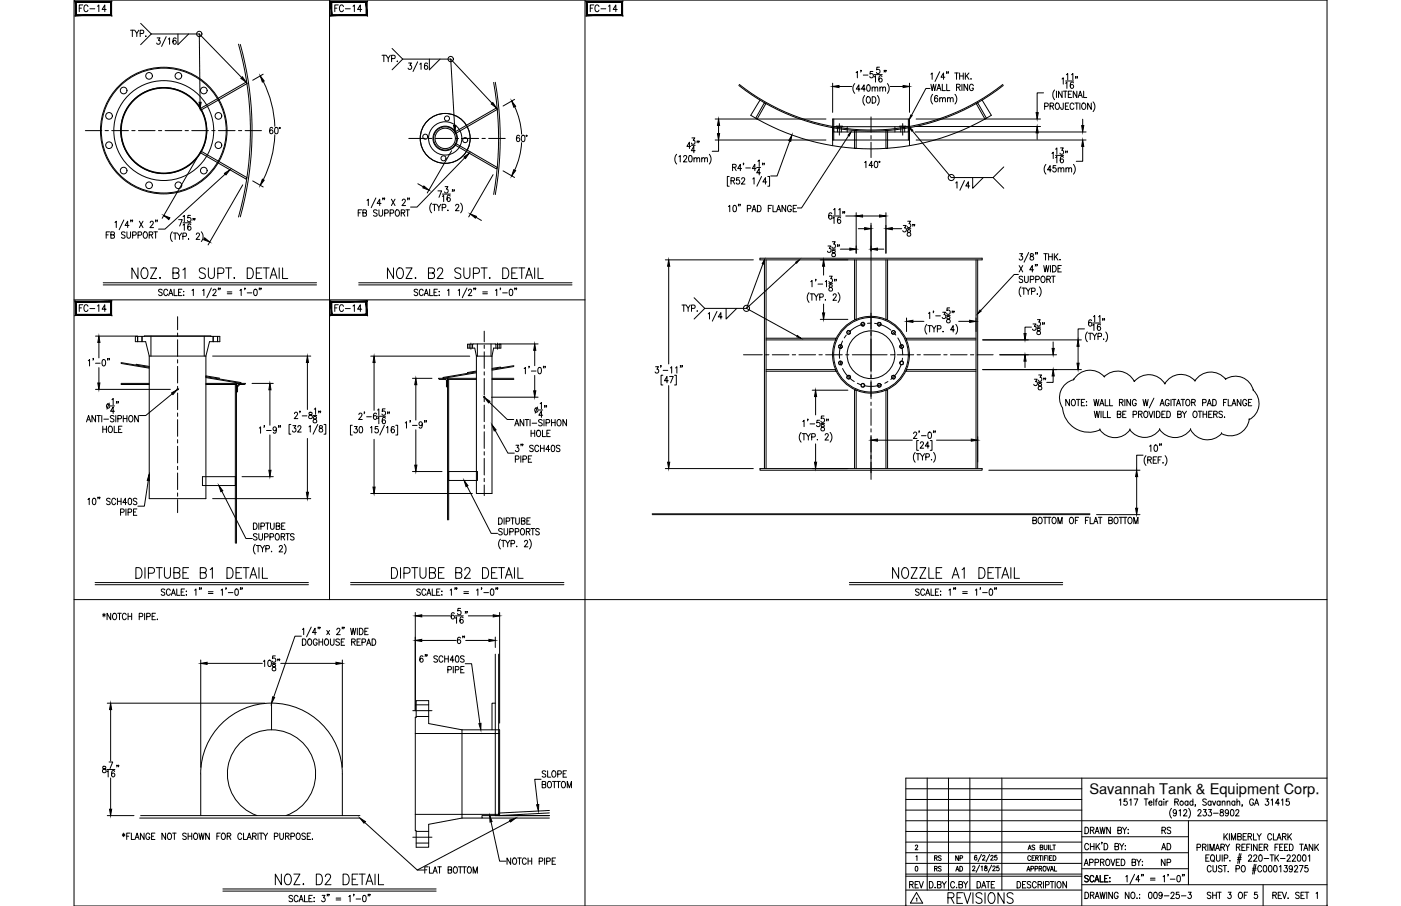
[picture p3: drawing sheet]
<svg xmlns="http://www.w3.org/2000/svg" width="432mm" height="279mm" viewBox="0 0 432 279" stroke-linecap="round" stroke-linejoin="round" font-family="sans-serif">
<defs><g id="words">
<g font-size="6.6">
<text x="39.9" y="87.1">NOZ. B1 SUPT. DETAIL</text>
<text x="118.5" y="87.1">NOZ. B2 SUPT. DETAIL</text>
<text x="40.9" y="179.6">DIPTUBE B1 DETAIL</text>
<text x="119.6" y="179.6">DIPTUBE B2 DETAIL</text>
<text x="274.1" y="179.6">NOZZLE A1 DETAIL</text>
<text x="84" y="274.1">NOZ. D2 DETAIL</text>
<text x="291.4" y="279.8">REVISIONS</text>
</g>
<g font-size="5.3">
<text x="23.6" y="4.9">FC-14</text>
<text x="102.3" y="4.9">FC-14</text>
<text x="181" y="4.9">FC-14</text>
<text x="23.6" y="97.4">FC-14</text>
<text x="102.3" y="97.4">FC-14</text>
<text x="144.3" y="199.7" transform="rotate(-90 144.3 199.7)">6&quot;</text>
<text x="279.4" y="275.2">REV</text>
</g>
<g font-size="4.9">
<text x="116.8" y="20.1">TYP.</text>
<text x="82.2" y="42.3">60°</text>
<text x="158.4" y="44.8">60°</text>
<text x="357" y="263.2">AD</text>
<text x="357.4" y="258.2">RS</text>
<text x="357" y="268.1">NP</text>
</g>
<text font-size="4.5" x="335.7" y="244.9">Savannah Tank &amp; Equipment Corp.</text>
<g font-size="4.4">
<text x="287.2" y="269.9">RS</text>
<text x="287.2" y="266.7">RS</text>
<text x="293.5" y="266.7">NP</text>
<text x="293.9" y="269.9">AD</text>
</g>
</g></defs>
<!-- layer: 0 -->
<g fill="none" stroke="#000" stroke-width=".31">
<path d="M22.8 0h386.2v279.4h-386.2zM101.6 0v184.9M180.3 0v279.4M22.8 92.5h157.5M22.8 184.9h386.2M285.8 240v34.5M292.3 240v34.5M298.9 240v34.5M308.8 240v34.5M333.4 240v39.4M409 240h-129.8v39.4M279.2 253.1h129.8"/>
<path d="M279.2 259.7h54.2M279.2 256.4h54.2M279.2 249.8h54.2M279.2 246.5h54.2M279.2 243.2h54.2M333.4 258h32.9M366.3 253.1v19.7M279.2 266.3h54.2M279.2 274.5h54.2M279.2 269.6h54.2M279.2 270.2h54.2M279.2 263h87.1"/>
<path d="M333.4 272.8h75.6M333.4 267.9h32.9M389.3 272.8v6.6"/>
</g>
<!-- layer: SHOP TAG -->
<path d="M279.2 279.4h.1M409 279.4h.1" fill="none" stroke="#000" stroke-width=".31"/>
<!-- layer: DIM -->
<g fill="none" stroke="#000" stroke-width=".31">
<path d="M40.2 9.3h1.2M40.8 9.3v2M41.5 9.3l.7 .9v1.1M42.8 9.3l-.6 .9M43.2 10.3l1-.1v-.7l-1-.2v2M43.3 7.2l3.3 3.3M45 11.1h.1M46.6 10.5h14.8M46.6 10.5l-3.3 3.3M48.4 11.7h.9l-.5 .7a.6 .6 0 0 1 .5 1 .6 .6 0 0 1-1-.1M51.2 11.3l-1.4 3M51.9 12.1l.4-.4v2"/>
<path d="M54.3 12l-.3-.3a1.09 1.09 0 0 0-.7 .9 1.09 1.09 0 0 0 .6 1.1 .57 .57 0 0 0 .4-.9 .57 .57 0 0 0-.9-.1l-.1 .3M54.8 10.5v3.3l3.3-3.3M61.4 10.5l13.1 13.4M61.4 10.5l.3 21M124.1 18.2h14.8M125.9 19.4h.9l-.5 .8a.6 .6 0 0 1 .5 .9 .6 .6 0 0 1-1-.1M128.7 19.1l-1.4 3M129.4 19.8l.4-.4v2M131.8 19.7l-.5-.3a1.14 1.14 0 0 0 .1 2 .57 .57 0 0 0 .4-.8 .57 .57 0 0 0-.9-.1l-.1 .2M132.3 18.2v3.3l3.3-3.3M138.9 18.2l12.8 13.7M138.9 18.2l1.2 20.5"/>
<path d="M81.1 22.9l-3.2 1.8M81.1 25.1a33.8 33.8 0 0 1 3.6 13.9M158.6 30.6l-3.6 2.1M158.6 32.9a23.1 23.1 0 0 1 2.2 8.5M220.4 36.7h34.2M221.5 38.7v2.5M256.6 25.7v8.9M257.7 39.1v-.2h2v.2M258.6 26.7h4M263.4 25.8a2.24 2.24 0 0 0 0 3M263.8 22.4l.4-.4v2M265.1 27.5h-1.2l.8-1.3v1.9"/>
<path d="M265.4 21.8l-.1 .4M266.1 23.2h1.4M266.5 29.4a2.3 2.3 0 0 0 0 3M266.7 27.5h-1.2l.8-1.3v1.9M267.1 30.1l.4-.3a1 1 0 0 1 .8 1 1 1 0 0 1-.8 1l-.5-.7zM267.4 26.2h.6l.1 .3v1.2l-.3 .4-.6-.4-.1-.7zM268.8 27.2l.4-.4 .4 .1 .1 1.2M268.8 26.8v1.3M268.8 29.8a1 1 0 0 1 1.2 1 1 1 0 0 1-1.2 1zM269 22h-.8l-.1 .9a.61 .61 0 0 1 .9 0 .61 .61 0 0 1 0 .9 .61 .61 0 0 1-.9-.2M269.4 23.7l.4-.4v2M269.4 23h2.5"/>
<path d="M269.7 27.2l.4-.4 .4 .1v1.2M270.4 29.4a2.3 2.3 0 0 1 0 3M271.1 20.7h-.8l-.1 .9a.61 .61 0 0 1 .9 0 .61 .61 0 0 1-.1 .9 .61 .61 0 0 1-.9-.2M271.2 27.2l.4-.4 .4 .1 .1 1.2M271.2 26.8v1.3M271.8 23.6l-.5-.3a1.14 1.14 0 0 0 .1 2 .57 .57 0 0 0 .5-.8 .57 .57 0 0 0-1-.1v.3M272.1 27.2l.4-.4 .4 .1v1.2M272.6 21.8h-.1h.1l-.1 .4M273.1 21.8l-.2 .4M273.5 25.8a2.3 2.3 0 0 1 0 3M274.4 26.7h3.9M277.2 39.1v-.2h2v.2"/>
<path d="M280.3 25.7v8.9M282.4 36.7h38.3M282.4 39h38.3M286.7 27.3h-1.3l-4.5 8.3M286.9 22.9l.4-.4v2M286.9 26l.4 1.9 .4-1.9 .4 1.9 .4-1.9M287.5 29.1a2.28 2.28 0 0 0 0 3M288.7 27.9l.7-1.9 .6 1.9M289 29.7l-.3-.3a1.09 1.09 0 0 0-.7 1 1.09 1.09 0 0 0 .6 1 .56 .56 0 0 0 .5-.5 .56 .56 0 0 0-.5-.6 .56 .56 0 0 0-.6 .5M289 27.3h.8M289.6 30.5l.4-.4 .4 .1 .1 1.2M289.6 22.1l-1.4 3"/>
<path d="M289.6 30.1v1.3M290.4 26v1.9h1M290.5 30.5l.4-.4 .4 .1 .1 1.2M291.2 23.8h-1.2l.8-1.3v2M291.8 26v1.9h.9M291.8 22.2l-.1 .5M292 30.5l.4-.4 .4 .1 .1 1.2M292 30.1v1.3M292.3 22.2l-.1 .5M292.9 30.5l.4-.4 .4 .1 .1 1.2M294.3 22.5h1.1M294.3 29.1a2.21 2.21 0 0 1 0 3"/>
<path d="M294.8 26.9l1-.1v-.6l-1-.2v1.9M294.8 22.5v2M295.4 26.9l.5 1M295.8 22.5v2M295.8 23.4h1.1M296.5 26v1.9M296.9 22.5v2M297.5 22.5v2M297.9 23.3l.7 1.2M298.2 26v1.9l-1.1-1.9v1.9M298.6 22.5l-1.1 1.3M299.3 24.3v.2z"/>
<path d="M300 26.4a.61 .61 0 0 0-.7-.4 .61 .61 0 0 0-.5 .7v.5a.61 .61 0 0 0 .6 .8 .61 .61 0 0 0 .6-.8h-.4M321.6 28.6h-1.9v6.1M322 32.8l.9-.1 .1-.7-1-.2v1.9M323.6 32.7l1-.1 .1-.6-1.1-.2v1.9M324.2 32.7l.6 1M325 27.7a2.3 2.3 0 0 0 0 3.1M325.6 31.9l.1-.1a1 1 0 0 1 .8 1 1 1 0 0 1-.8 .9 1.26 1.26 0 0 1-.1-1.8zM325.6 28.1v2M327.3 24.4l.4-.4v2M327.3 28.1v2l-1.1-2v2M327.7 31.8l-.1 1.8-.5 .1-.2-.6M327.7 28.1h1.2"/>
<path d="M328.3 28.1v2M328.4 32.7h.6M328.4 25.7l.4-.4v2M328.4 25h2.5M328.7 23.1l.4-.4v1.9M329.3 29.1h.6M329.4 31.8h-1v1.9h1M330.3 23.1l.4-.4v1.9M330.3 28.1h-1v2h1M330.8 25.6l-.3-.3a1.1 1.1 0 0 0-.6 1 1.1 1.1 0 0 0 .5 1 .56 .56 0 0 0 .6-.6 .56 .56 0 0 0-.5-.6 .56 .56 0 0 0-.6 .5M331 32.2a.61 .61 0 0 0-.8-.4 .61 .61 0 0 0-.4 .7v.5a.61 .61 0 0 0 .5 .7 .61 .61 0 0 0 .7-.4M331.3 31.8h1.1"/>
<path d="M331.6 23.7l-.1 .5M331.9 31.8v1.9M331.9 28.1v2l-1.1-2v2M332.1 23.7h-.2h.2l-.2 .5M332.3 30.1l.6-2 .7 2M332.5 29.4h.8M332.8 31.8v1.9M333.7 31.9l.2-.1a1 1 0 0 1 .8 1 1 1 0 0 1-.8 .9 1.24 1.24 0 0 1-.2-1.8zM333.7 36.8v1.9M334 28.1v2h.9M336.3 31.8v1.9l-1.1-1.9v1.9M336.9 31.4a2.24 2.24 0 0 1 0 3"/>
<path d="M60.7 48.8l-10.7 18.5M69.4 53.7l-18.6 17h-1.9M74.8 57l-10.7 18.5M77.9 55.8l3.2 1.9M84.7 41.6a33.8 33.8 0 0 1-3.6 13.8M128.8 56.7l1.7 .9M135 58.9h1.1l-.8 2M136.3 59.9h2.5M137.2 57.6h.8l-.4 .7a.6 .6 0 0 1 .5 .9 .6 .6 0 0 1-1.1 0M139.2 46.5l-7.5 13M139.5 58.6h-.1h.1l-.1 .5M140 58.6h-.2h.2l-.2 .5"/>
<path d="M143.2 48.7l-14.7 15.2h-2M152 53.9l-7.5 13M155 52.7l3.6 2M160.8 44a23.1 23.1 0 0 1-2.2 8.5M208.6 47.6a2.24 2.24 0 0 0 0 3M209.3 48.3l.4-.3v1.9M210.7 48.4l.3-.4h.5l.2 .3-1.1 1.6h1.1M212.4 48h.7l.2 .3v1.3l-.4 .3-.5-.1-.1-.2-.1-.8zM212.9 45.1h-1.2l.8-1.3v2M213.1 44.8h1.1M213.3 42.5h.8l-.4 .8a.6 .6 0 0 1 .5 .9 .6 .6 0 0 1-1.1-.1M213.9 49l.4-.4 .4 .1 .1 1.2"/>
<path d="M213.9 48.6v1.3M214.2 46.5h-1.1l.7-1.4v2M214.8 49l.4-.4 .4 .1v1.2M215 43.6l-.2 .4M215.5 43.6h-.2h.2l-.2 .4M216.3 49l.4-.4 .4 .1 .1 1.2M216.3 48.6v1.3M217.2 49l.4-.4 .4 .1v1.2M218.6 47.6a2.3 2.3 0 0 1 0 3M220.4 43.2h34.2M221.5 43.2v3.5h-2M224.7 54.4h-.5v3h.5"/>
<path d="M225.3 55.7l1-.1v-.7l-1-.1v2M225.8 51.6l.9-.1 .1-.7-1-.1v1.9M225.9 55.7l.5 1.1M226.3 51.6l.6 1M227.9 54.8h-.8l-.1 .8a.61 .61 0 0 1 .9 0 .61 .61 0 0 1-.1 .9 .61 .61 0 0 1-.9-.1M228.6 52h-1.2l.8-1.3v1.9M228.6 55.3l.3-.5 .5 .1 .1 .3-.2 .6-.8 1h1.1M229.2 50.4l-.1 .4M229.8 51.8h1.5M232 55.2l.4-.4v2M233 52h-1.1l.7-1.3v1.9M233.2 51.6h1.2"/>
<path d="M233.6 49.7l.4-.4v2M234.4 53.3h-1.2l.8-1.3v2M234.7 54.4l-1.4 3M235.1 50.4l-.1 .4M235.6 50.4h-.2h.2l-.2 .4M236.3 56.1h-1.2l.8-1.3v2M236.6 54.4h.6v3h-.6M243.4 43.5l-3.9 10.8h-2M261.6 41.8l-14.6 22.3h-1.3M266.5 50.1l.4-.4v2M269 51.1h-1.2l.8-1.4v2M269.7 49.8l.4-.1a1.15 1.15 0 0 1-.2 2l-.4-.4-.1-.4z"/>
<path d="M281.2 40.3l12 14.5h12.9M282 40.7h52.7M282.4 43.2h52.3M294.6 56.4l.4-.4v2M297.3 55.7l-1.5 3M298.9 57.4h-1.2l.8-1.4v2M299.8 54.8v3.3l3.3-3.3M309.4 51.5l-3.3 3.3 3.3 3.3M319.7 41v2M322.4 50.7a2.3 2.3 0 0 0 0 3M324.1 52.4h-1.2l.8-1.3v1.9M324.2 47.3l.4-.4v2"/>
<path d="M325.3 46l.4-.4v2M325.3 48.6l.4-.4v2M325.3 47.9h2.5M325.4 51.1h-.8l-.1 .8a.62 .62 0 0 1 .9 0 .62 .62 0 0 1-.1 .9 .62 .62 0 0 1-.9-.1M326.1 52.1l.4-.4 .4 .1 .1 1.2M326.1 51.7v1.3M326.9 45.6h.8l-.5 .8a.6 .6 0 0 1 .5 .9 .6 .6 0 0 1-1-.1M327 52.1l.4-.4 .4 .1 .1 1.2M327.7 48.5l-.3-.3a1.12 1.12 0 0 0-.1 2 .58 .58 0 0 0 .5-.8 .58 .58 0 0 0-.9-.1l-.1 .3M328.5 46.7h-.1h.1l-.1 .4M328.5 52.1l.4-.4 .4 .1 .1 1.2M328.5 51.7v1.3"/>
<path d="M329 46.7l-.2 .4M329.4 52.1l.4-.4 .4 .1 .1 1.2M330.8 50.7a2.24 2.24 0 0 1 0 3M333.7 45.1v4.6h-2M32.7 72.4h.7M33.8 71.5h-1.1v2M34.2 72.4l.9-.1 .1-.6-1-.2v2l1-.2 .1-.5-.4-.4M35.4 68.6l.4-.4v2M38.2 67.8l-1.5 3M38.5 71.8l-.3-.3-.8 .3 .1 .4 1 .7v.3l-.3 .3-.8-.3M39.1 71.5v1.4l.5 .6 .6-.3v-1.7M39.8 69.5h-1.3l.8-1.3v2"/>
<path d="M40.4 67.9l-.2 .5M40.9 67.9h-.2h.2l-.2 .5M40.9 72.5l.9-.1 .2-.2-.2-.6-.9-.1v2M42.5 72.5l1.1-.2-.1-.7-1-.1v2M42.9 68.2l1.2 2M44.1 68.2l-1.2 2M44.5 71.6l.1-.1a1 1 0 0 1 .9 1 1 1 0 0 1-.9 1 1.26 1.26 0 0 1-.1-1.9zM46 72.4l.9-.1 .1-.6-1-.2v2M46.3 68.7l.3-.5 .5 .1 .1 .3-.2 .6-.8 1h1.1M46.5 72.4l.6 1.1M47.4 71.5h1.1M48 71.5v2"/>
<path d="M48 67.9l-.1 .5M48.5 67.9h-.1h.1l-.1 .5M52.2 67.4v.1M53.1 71.5a2.24 2.24 0 0 0 0 3M53.4 71.9h1.1M54 71.9v1.9M54.7 71.9l.6 .9v1M55.1 67.7h1.1l-.8 2M56 71.9l-.7 .9M56.4 72.9l.9-.1 .2-.3-.2-.6h-.9v1.9M56.4 66.8l.4-.4v2M56.4 69.4l.4-.4v2"/>
<path d="M56.4 68.7h2.5M58.1 73.6v.2zM58.7 66.4h-.8l-.1 .8a.62 .62 0 0 1 1 .1 .62 .62 0 0 1-.1 .9 .62 .62 0 0 1-.9-.2M58.8 69.3l-.5-.3a1.13 1.13 0 0 0 .1 2 .59 .59 0 0 0 .5-.7 .59 .59 0 0 0-.8-.4l-.3 .5M59.6 67.4h-.2h.2l-.2 .5M60.1 67.4h-.2h.2l-.2 .5M60.5 72.3l.3-.4h.5l.2 .3-1.1 1.6h1.2M62 71.5a2.3 2.3 0 0 1 0 3M62.9 73.6h.1M110.4 65.6h.6M111.4 64.7h-1v2M111.8 65.6h1l.1-.7-1.1-.2v2l1.1-.2 .1-.5-.4-.4"/>
<path d="M113.1 61.8l.4-.4v2M115.8 61l-1.4 3.1M116.2 65l-.4-.3-.7 .3 .1 .4 1 .7v.3l-.4 .3-.7-.3M116.8 64.7v1.4l.5 .6 .5-.3 .1-1.7M117.4 62.7h-1.2l.8-1.3v2M118.1 61.1l-.2 .5M118.6 61.1h-.2h.2l-.2 .5M118.6 65.7l.9-.1 .2-.2-.2-.6-.9-.1v2M120.2 65.7l1-.1 .1-.2-.1-.6-1-.1v2M120.6 61.4l1.2 2M121.8 61.4l-1.2 2M122.1 64.8l.2-.1a1 1 0 0 1 .8 1 1 1 0 0 1-.8 1 1.26 1.26 0 0 1-.2-1.9z"/>
<path d="M123.7 65.6h.9l.1-.7-1-.2v2M124 61.9l.3-.5 .5 .1 .1 .3-.2 .6-.8 1h1.1M124.2 65.6l.6 1.1M125.1 64.7h1.1M125.6 64.7v2M125.7 61.1l-.1 .5M126.2 61.1h-.2h.2l-.2 .5M133 62.6a2.24 2.24 0 0 0 0 3M133.4 63h1.1M133.9 63v2M134.6 63l.7 .9v1.1M135.9 63l-.6 .9"/>
<path d="M136.3 64l.9-.1 .1-.7-1-.2v2M136.3 60.6l.4-.4v2M138 64.8v.2zM138.7 60.5l-.3-.3a1.12 1.12 0 0 0-.1 2 .58 .58 0 0 0 .5-.9 .58 .58 0 0 0-.9-.1l-.1 .3M140.4 63.5l.4-.5 .4 .1 .2 .3-1 1.6h1.1M142 62.6a2.3 2.3 0 0 1 0 3M146.7 67l1.7 1M224.5 63.7l.4-.4v2M226.1 63.4l.2-.1a1.06 1.06 0 0 1 .7 1 1.06 1.06 0 0 1-.7 1l-.2-.1-.2-.7zM227.7 63.1h-.2h.2l-.2 .4M228.2 63.1l-.2 .4M230.3 64.4l1-.1 .1-.8-1.1-.2v2"/>
<path d="M231.8 65.3l.6-2 .6 2M232 64.6h.8M233.4 63.3a1 1 0 0 1 1.2 1 1 1 0 0 1-1.2 1zM236.8 64.3h.6M237.8 63.3h-1v2M238.2 63.3v2h1M239.4 65.3l.6-2 .6 2M239.6 64.6h.8M242.1 63.3v2l-1.1-2v2M243.9 63.8a.61 .61 0 0 0-.7-.5 .61 .61 0 0 0-.5 .8v.5a.61 .61 0 0 0 .6 .7 .61 .61 0 0 0 .6-.7h-.4M244.5 64.3h.6M245.5 63.3h-1v2h1"/>
<path d="M255.2 75.9h.9l-.5 .7a.6 .6 0 0 1 .5 .9 .6 .6 0 0 1-1.1-.1M256.3 65.9l-.3-.3a1.11 1.11 0 0 0-.6 1 1.11 1.11 0 0 0 .6 1 .58 .58 0 0 0 .4-.8 .58 .58 0 0 0-.9-.1l-.1 .3M256.4 76.8h1.1M256.5 74.5h.9l-.5 .8a.61 .61 0 0 1 .5 .9 .61 .61 0 0 1-1-.1M256.5 77.3v.5a.72 .72 0 0 1 .9 .4 .72 .72 0 0 1-.3 .9 .64 .64 0 0 1-.8-.6 .64 .64 0 0 1 .9-.6l.2-.3-.1-.3zM256.7 67.3l.4-.3v1.9M256.7 66.6h2.4M256.9 64.7l.4-.4v2M258.2 75.6l-.1 .5M258.5 64.7l.4-.4v2M258.7 75.6h-.2h.2l-.2 .5M259 76.8h2.9"/>
<path d="M259.1 67.2l-.3-.2a1.09 1.09 0 0 0-.7 .9 1.09 1.09 0 0 0 .6 1 .57 .57 0 0 0 .5-.5 .57 .57 0 0 0-.5-.6 .57 .57 0 0 0-.6 .5M259.9 65.3l-.2 .5M260.4 65.3h-.2h.2l-.2 .5M260.7 66.6h3.2M263.9 65.6v12.5M264.5 70.5h2M265.9 66.6h5.2M268.5 68.8v40.6M270.4 76.8h2M273.1 65.6v12.5M275 70.5h2.9M278.4 69.5h.9l-.5 .8a.6 .6 0 0 1 .5 .9 .6 .6 0 0 1-1.1-.1"/>
<path d="M279.6 70.5h1.1M279.8 68.2h.8l-.4 .8a.6 .6 0 0 1 .4 .9 .6 .6 0 0 1-1-.1M279.8 71v.5a.72 .72 0 0 1 .8 .4 .72 .72 0 0 1-.3 .9 .64 .64 0 0 1-.8-.6 .64 .64 0 0 1 .9-.6l.2-.3-.1-.3zM281.4 69.3h-.1h.1l-.1 .4M281.9 69.3h-.2h.2l-.2 .4M314.3 78.2h.9l-.5 .8a.6 .6 0 0 1 .5 .9 .6 .6 0 0 1-1.1-.1M317.1 77.9l-1.5 3M317.6 78.3v.6a.72 .72 0 0 1 .9 .4 .72 .72 0 0 1-.3 .9 .64 .64 0 0 1-.8-.7 .64 .64 0 0 1 .9-.5l.2-.3-.1-.4zM319.3 77.9h-.2h.2l-.2 .5M319.8 77.9l-.2 .5M321.7 78.2h1.1M322.2 78.2v2"/>
<path d="M323.2 78.2v2M323.2 79.2h1.1M324.3 78.2v2M325 78.2v2M325.4 79.1l.7 1.1M326.1 78.2l-1.1 1.3M31.8 87.2h65.8M31.8 87.9h65.8M50 89.5l-.4-.3-.7 .3 .1 .4 1 .7v.3l-.4 .3-.7-.3M51.7 89.7a.61 .61 0 0 0-.8-.5 .61 .61 0 0 0-.4 .7v.5a.61 .61 0 0 0 .4 .8 .61 .61 0 0 0 .8-.5M52 91.2l.6-2 .7 2M52.2 90.5h.8"/>
<path d="M53.7 89.2v2h.9M55 90.1h.7M56.1 89.2h-1.1v2h1.1M56.5 89.9h.2zM56.5 91.1h.2zM59.2 89.6l.4-.4v2M62.4 89.6l.4-.4v2M65.2 88.8l-1.5 3M65.6 89.7l.4-.5 .4 .1 .2 .3-.2 .6-.8 1h1.1M70 90h1.5M70 90.6h1.5M73.9 89.6l.4-.4v2"/>
<path d="M76.2 90.3h1.4M78.4 89.3l.4-.1a1.14 1.14 0 0 1-.1 2l-.4-.4-.1-.5zM110.6 87.2h65.7M110.6 87.9h65.7M128.7 89.5l-.3-.3-.8 .3 .2 .4 .9 .5a.48 .48 0 0 1-.3 .8l-.8-.3M130.4 89.7a.62 .62 0 0 0-.7-.5 .62 .62 0 0 0-.5 .7v.5a.62 .62 0 0 0 .5 .8 .62 .62 0 0 0 .7-.5M130.7 91.2l.7-2 .6 2M131 90.5h.8M132.4 89.2v2h1M133.8 90.1h.6M134.8 89.2h-1v2h1M135.4 89.9v.1z"/>
<path d="M135.4 91v.2zM137.9 89.6l.4-.4v2M141.2 89.6l.4-.4v2M143.9 88.8l-1.4 3M144.4 89.7l.3-.5h.3l.4 .4-.3 .6-.8 1h1.1M148.8 90h1.4M148.8 90.6h1.4M152.7 89.6l.4-.4v2M154.9 90.3h1.5M157.2 89.3l.2-.1a1.06 1.06 0 0 1 .7 1 1.06 1.06 0 0 1-.7 1 1.43 1.43 0 0 1-.2-1.9zM205.1 80.1h27.1M206.1 82.1v30.1"/>
<path d="M210.2 94.1h1.1M210.7 94.1v1.9M211.5 94.1l.6 .9v1M212.7 94.1l-.6 .9M213.1 95.1l1-.1 .1-.7-1.1-.2v1.9M213.9 91.8l3.3 3.3-3.3 3.3M214.8 95.9h.2zM217.2 95.1h12.9M218.3 96.8l.4-.4v2M221 96l-1.5 3M222.6 97.7h-1.2l.8-1.3v2M223.8 95.1v3.3l3.3-3.3"/>
<path d="M230.1 95.1l15.6 8.6M235.1 81.4l-5 13.7M245.4 81l-15.3 14.1M249.4 90.3a2.24 2.24 0 0 0 0 3M249.7 90.6h1.1M249.9 86.9l.4-.4v2M250.2 90.6v2M251 90.6l.6 1v1M251.5 86.2h-.2h.2l-.2 .5M252.1 87.6h1.5M252.2 90.6l-.6 1M252.6 91.7l1-.1 .1-.8-1.1-.2v2"/>
<path d="M252.8 80.1h8.5M252.8 98.5h8.5M253.8 82.1v2.7M253.8 93.8v2.7M254.4 86.9l.3-.4v2M254.4 92.4v.2zM255.5 87.5h1.1M255.6 85.2h.9l-.5 .7a.59 .59 0 0 1 .5 1 .59 .59 0 0 1-1-.1M255.6 87.9v.6a.8 .8 0 0 1 .8 .3 .8 .8 0 0 1 0 .9 .64 .64 0 0 1-1-.4 .64 .64 0 0 1 .9-.7l.1-.7zM256.8 91.1l.3-.5h.3l.3 .4-.2 .7-.8 .9h1.1M257.3 86.2l-.1 .5M257.8 86.2h-.2h.2l-.2 .5"/>
<path d="M258.3 90.3a2.24 2.24 0 0 1 0 3M279.4 98.1v4.2M281.4 99.1h3.4M286.2 96.6l.4-.3v2M287.8 96h-.2h.2l-.2 .5M288.4 97.4h1.4M290.6 96.3h.8l-.5 .7a.6 .6 0 0 1 .5 1 .6 .6 0 0 1-1-.1M291.7 97.3h1.2M291.9 97.7v.6a.72 .72 0 0 1 .9 .4 .72 .72 0 0 1-.3 .9 .64 .64 0 0 1-.8-.7 .64 .64 0 0 1 .8-.6l.3-.2-.1-.4zM292.7 95h-.8l-.1 .8a.62 .62 0 0 1 .9 0 .62 .62 0 0 1-.1 .9 .62 .62 0 0 1-.9-.1M293.6 96h-.2h.2l-.2 .5M294.1 96h-.2h.2l-.2 .5"/>
<path d="M295.5 99.1h3.4M300.8 98.1v4.2M313.9 84.6h-1.3l-10.4 11.2M314.1 81.9l1.1 2M314.7 88.5a2.3 2.3 0 0 0 0 3M315 88.8h1.1M315.2 85.4l-.4-.2-.7 .2 .1 .4 1 .8v.3l-.4 .2-.7-.2M315.2 81.9l-1.1 2M315.5 88.8v2M315.8 85.2v1.4l.5 .5 .5-.2 .1-1.7M316.3 88.8l.6 1v1M317.5 86.2l1-.1 .2-.3-.2-.5-1-.1v1.9"/>
<path d="M317.5 88.8l-.6 1M317.9 89.9l1.1-.2-.1-.8-1-.1v2M318.4 99.9h.9l-.5 .7a.6 .6 0 0 1 .5 1 .6 .6 0 0 1-1.1-.1M318.6 83.2h-1.2l.8-1.3v2M319.2 81.6h-.2h.2l-.2 .5M319.2 86.2l1.1-.2-.1-.7-1-.1v1.9M319.7 81.6h-.2h.2l-.2 .5M319.7 90.6v.2zM319.7 98.6h.9l-.5 .7a.6 .6 0 0 1 .5 1 .6 .6 0 0 1-1-.1M320.3 88.5a2.3 2.3 0 0 1 0 3M321.1 85.3l.2-.1a1 1 0 0 1 .8 1 1 1 0 0 1-.8 .9 1.26 1.26 0 0 1-.2-1.8zM321.4 99.6l-.1 .5"/>
<path d="M321.7 81.9l.4 2 .4-2 .4 2 .4-2M321.9 99.6h-.2h.2l-.2 .5M322.6 86.1l1-.1 .1-.6-1.1-.2v1.9M323.2 86.1l.6 1M323.8 81.9v2M324.1 85.2h1.1M324.4 81.9a1 1 0 0 1 1.2 1 1 1 0 0 1-1.2 1zM324.6 85.2v1.9M326.1 82.8h.6M326.7 80v.2zM327.1 81.9h-1v2h1M336.4 98.9l-.3-.3a1.12 1.12 0 0 0-.1 2 .58 .58 0 0 0 .5-.8 .58 .58 0 0 0-.9-.1l-.1 .2"/>
<path d="M336.8 99.6h2.4M337 97.7l.4-.4v2M338.6 97.7l.4-.4v2M340 98.3l-.2 .5M340.4 98.3h-.1h.1l-.1 .5M27.2 111.3l.4-.4v2M28.8 110.6l-.2 .5M29.4 103.7h13M29.4 112h1.5M30.5 105.6v4.8M30.5 113.4v4.7M31.7 111l.2-.1a1.08 1.08 0 0 1 .7 1 1.08 1.08 0 0 1-.7 1l-.5-.9z"/>
<path d="M33.3 110.6h-.2h.2l-.2 .5M33.7 110.6l-.1 .5M65.5 109.8h30.3M77.7 118.2h6.5M94.7 111.8v14.5M114.3 109.8h30.5M115.3 111.8v14.8M127.1 116.7h6M128.2 118.6v10.9M153.8 106.1h12M161.5 113.7l.4-.4v2M163.1 113h-.1h.1l-.1 .5"/>
<path d="M163.8 114.4h1.4M164.8 108v4.8M164.8 115.8v4.7M166 113.4l.4-.1a1.15 1.15 0 0 1-.2 2l-.4-.4v-.5zM167.6 113l-.2 .5M168.1 113h-.2h.2l-.2 .5M202.1 113.1h.8l-.4 .8a.6 .6 0 0 1 .5 .9 .6 .6 0 0 1-1.1-.1M203.8 112.8h-.2h.2l-.2 .5M204.3 115.7h-.5v3h.5M204.4 114.2h1.4M206 117.4h-1.2l.8-1.3v2M206.1 118.9v23.6"/>
<path d="M206.4 116.1h1.1l-.8 2M206.6 113.5l.4-.4v2M207.9 115.7h.5v3h-.5M208.2 113.5l.4-.4v2M209.8 112.8l-.1 .5M210.3 112.8h-.2h.2l-.2 .5M285.6 100a2.24 2.24 0 0 0 0 3M286 100.4h1.1M286.5 100.4v2M287.2 100.4l.7 .9v1.1M288.5 100.4l-.6 .9M288.9 101.5l1-.2v-.8l-1-.1v2"/>
<path d="M290.6 102.3h.1zM294.2 101.7h-1.2l.8-1.3v2M294.6 100a2.3 2.3 0 0 1 0 3M302.9 104.8h30.4M302.9 114h30.4M308.1 109.4h17.5M315.9 111.4v1.9M317.9 100.9h-2v1.9M318.8 116.9h.9l-.5 .8a.6 .6 0 0 1 .5 .9 .6 .6 0 0 1-1.1-.1M319.6 100.9h1.1M319.7 101.3v.6a.72 .72 0 0 1 .9 .4 .72 .72 0 0 1-.3 .9 .64 .64 0 0 1-.8-.7 .64 .64 0 0 1 .9-.5l.2-.3-.1-.4zM320 117.9h1.1"/>
<path d="M320.1 115.6h.9l-.5 .8a.6 .6 0 0 1 .5 .9 .6 .6 0 0 1-1-.1M320.1 118.3v.6a.72 .72 0 0 1 .9 .4 .72 .72 0 0 1-.3 .9 .63 .63 0 0 1-.8-.6 .63 .63 0 0 1 .9-.6l.2-.3-.1-.4zM321.8 116.7h-.2h.2l-.2 .4M322.3 116.7l-.2 .4M324.6 116v1.9h-2M324.6 105.5v1.9M332.3 106.8v5.2M334.2 101.4h-1.9v3.4M335.1 102.4a2.3 2.3 0 0 0 0 3M335.4 102.8h1.2M336 102.8v1.9M336.7 102.8l.7 .9v1"/>
<path d="M336.8 100.3l.4-.4v2M338 102.8l-.6 .9M338.4 103.8l1-.1v-.8l-1-.1v1.9M339.2 100.2l-.5-.3a1.12 1.12 0 0 0 .1 2 .58 .58 0 0 0 .4-.8 .58 .58 0 0 0-.9-.1l-.1 .3M340.2 104.5h.1M340.8 102.4a2.3 2.3 0 0 1 0 3M26.6 130.1l.7-2 .6 2M26.9 129.5h.8M29.4 128.1v2l-1.1-2v2M29.4 120.1h23.1M29.8 128.1h1.2M30.4 128.1v2"/>
<path d="M31.4 128.1v2M31.7 131.4v2M31.7 132.4h1.1M32 129.3h1.4M32.8 131.4v2M33.7 131.5l.1-.1a1 1 0 0 1 .9 1 1 1 0 0 1-.9 1 1.26 1.26 0 0 1-.1-1.9zM33.7 124.3l-.7 1.9M34.1 125.2h1.2M34.5 123.3l.4-.4v1.9M35.1 128.4l-.4-.3-.7 .3 .2 .5 .8 .4 .1 .5-.4 .3-.7-.3M35.2 131.4v2h1M35.3 126.8h-1.2l.8-1.3v2"/>
<path d="M35.7 128.1v2M36 123.9h-.2h.2l-.2 .5M36.3 129.2l1-.1 .1-.3-.1-.6-1-.1v2M36.5 123.9l-.2 .5M36.6 132.4h.6M37.6 131.4h-1v2h1M38 128.1v2M38 129.1h1.1M39.1 128.1v2M40 128.2l.2-.1a1 1 0 0 1 .8 1 1 1 0 0 1-.8 1 1.27 1.27 0 0 1-.2-1.9zM42.6 128.1v2l-1.1-2v2M53.1 121.4l-8.2 6.7h-2"/>
<path d="M79.9 132l.4-.4v2M81.5 131.4h-.2h.2l-.2 .4M82.1 132.8h1.5M83.2 120.2v10.9M83.2 134.1v10.9M85.2 132.3a.53 .53 0 0 1-.6 .6 .53 .53 0 0 1-.5-.7l.5-.6a1.08 1.08 0 0 1 .6 1 1.08 1.08 0 0 1-.7 1l-.3-.3M86 131.4l-.2 .4M86.5 131.4h-.2h.2l-.2 .4M89.6 130.9h-.5v3h.5M90.3 131.3h.9l-.5 .7a.6 .6 0 0 1 .5 .9 .6 .6 0 0 1-1.1 0M90.8 127.6l.1-.4 .5-.1 .3 .6-1 1.4h1.1M91.8 131.7l.3-.4h.3l.4 .3-.3 .7-.8 .9h1.1"/>
<path d="M92.5 126.9h-.1h.1l-.1 .4M93.2 128.2h1.4M94.7 135.2v16.6M95.2 131.6l.4-.3v1.9M95.3 127.2v.6a.72 .72 0 0 1 .9 .4 .72 .72 0 0 1-.3 .9 .63 .63 0 0 1-.8-.7 .63 .63 0 0 1 .8-.5l.2-.7zM96.5 128.1h1.1M96.7 128.5v.6a.72 .72 0 0 1 .8 .4 .72 .72 0 0 1-.3 .9 .63 .63 0 0 1-.8-.7 .63 .63 0 0 1 .9-.5l.2-.7zM96.9 126.2l.4-.4v2M97.9 130.9l-1.4 3M98.3 126.9l-.1 .4M98.5 131.4v.5a.73 .73 0 0 1 .9 .4 .73 .73 0 0 1-.3 .9 .64 .64 0 0 1-.8-.6 .64 .64 0 0 1 .8-.6l.3-.3-.1-.3zM98.8 126.9h-.1h.1l-.1 .4"/>
<path d="M99.9 130.9h.5v3h-.5M108.6 131.1h-.6v3.1h.6M109.2 131.5h.9l-.5 .8a.6 .6 0 0 1 .5 .9 .6 .6 0 0 1-1-.1M110.6 127.9l.3-.5 .5 .1 .2 .3-.3 .6-.8 1h1.2M110.9 131.6l.2-.1a1.07 1.07 0 0 1 .7 1 1.07 1.07 0 0 1-.7 1l-.2-.1-.2-.7zM112.4 127.1h-.2h.2l-.2 .5M113 128.5h1.4M114.2 131.9l.4-.4v2M115.3 135.5v14.7M116 127.7l-.3-.3a1.1 1.1 0 0 0-.6 1 1.1 1.1 0 0 0 .6 1 .58 .58 0 0 0 .4-.8 .58 .58 0 0 0-.8-.4l-.2 .5M116.4 126.4l.4-.3v2M116.4 129.1l.4-.4v2"/>
<path d="M116.4 128.4h2.4M116.5 131.5h-.8l-.1 .9a.61 .61 0 0 1 .9 0 .61 .61 0 0 1-.1 .9 .61 .61 0 0 1-.9-.2M118.5 131.1l-1.4 3.1M118.7 126.1h-.8l-.1 .8a.61 .61 0 0 1 .9 0 .61 .61 0 0 1-.1 .9 .61 .61 0 0 1-.9-.1M118.8 129l-.4-.3a1.09 1.09 0 0 0-.6 1 1.09 1.09 0 0 0 .6 1 .57 .57 0 0 0 .4-.9 .57 .57 0 0 0-.9 0l-.1 .2M119.1 131.9l.4-.4v2M119.5 127.1l-.1 .5M120 127.1h-.1h.1l-.1 .5M121.5 131.8l-.5-.3a1.14 1.14 0 0 0 .1 2 .57 .57 0 0 0 .5-.8 .57 .57 0 0 0-1-.1v.2M122 131.1h.6v3.1h-.6M124.9 130.4l.4-.4v2M126.5 129.8l-.2 .4"/>
<path d="M127.1 131.2h1.5M128.2 132.5v10.9M130.2 130.7l-.3 .5a.55 .55 0 0 1-.7-.2 .55 .55 0 0 1 .1-.7 .55 .55 0 0 1 .8 0l.1 .4a.96 .96 0 0 1-.7 1.3l-.3-.3M131 129.8h-.2h.2l-.2 .4M131.4 129.8l-.1 .4M150.8 124l5.5 5.4h2M151.5 122.5h14.3M152.6 132.7l3.9 7h2M158.6 131.3l.7-1.9 .6 1.9M158.9 130.7h.8M159 137.3h.9l-.5 .7a.6 .6 0 0 1 .5 1 .6 .6 0 0 1-1.1-.1M160.7 137l-.2 .5"/>
<path d="M161.2 137h-.2h.2l-.2 .5M161.4 129.4v1.9l-1.1-1.9v1.9M161.8 129.4h1.2M162.4 129.4v1.9M163.4 129.4v1.9M163.7 132.7v1.9M163.7 133.6h1.1M164 130.5h1.4M164.4 137.6l-.4-.3-.6 .1-.1 .6 .9 .4 .2 .6-.4 .3-.8-.3M164.8 132.7v1.9M165.7 132.8l.1-.1a1 1 0 0 1 .9 1 1 1 0 0 1-.9 .9 1.27 1.27 0 0 1-.1-1.8zM165.7 125.5l-.7 1.9"/>
<path d="M166 137.8a.62 .62 0 0 0-.7-.5 .62 .62 0 0 0-.5 .7v.5a.62 .62 0 0 0 .5 .8 .62 .62 0 0 0 .7-.5M166.1 126.4h1.2M166.5 124.5l.4-.4v2M166.6 137.3v2M166.6 138.2h1.1M167.1 129.7l-.4-.3-.7 .3 .2 .4 .9 .7v.3l-.4 .2-.7-.2M167.2 132.7v1.9h.9M167.3 128.1h-1.2l.8-1.4v2M167.7 129.4v1.9M167.7 137.3v2M168 125.2l-.2 .4M168.3 130.4l1-.1 .1-.7-1.1-.2v1.9"/>
<path d="M168.5 125.2h-.2h.2l-.2 .4M168.6 133.6h.6M169.5 138.6h-1.2l.8-1.3v2M169.6 132.7h-1v1.9h1M170 129.4v1.9M170 130.3h1.1M170.1 137.4l.2-.1a1.06 1.06 0 0 1 .7 1 1.06 1.06 0 0 1-.7 1l-.2-.1-.2-.8zM171.1 129.4v1.9M172 129.5l.1-.1a1 1 0 0 1 .9 1 1 1 0 0 1-.9 .9 1.24 1.24 0 0 1-.1-1.8zM172.6 137.6l-.4-.3-.7 .3 .1 .4 .8 .4v.8l-.5 .1-.4-.3M174.6 129.4v1.9l-1.1-1.9v1.9M246.9 133.4a2.24 2.24 0 0 0 0 3"/>
<path d="M247.2 133.7h1.1M247.4 130l.4-.4v2M247.8 133.7v2M248.5 133.7l.6 1v1M249 129.3h-.1h.1l-.1 .5M249.7 130.7h1.4M249.8 133.7l-.7 1M250.2 134.8l.9-.1v-.9l-.9-.1v2M250.3 120.3h11M251.4 122.3v5.7M251.4 136.9v5.6M251.9 135.5v.2z"/>
<path d="M252.6 129.6h-.8l-.1 .9a.61 .61 0 0 1 .9 0 .61 .61 0 0 1-.1 .9 .61 .61 0 0 1-.8-.2M253 130.6h1.1M253.2 131v.6a.72 .72 0 0 1 .8 .4 .72 .72 0 0 1-.3 .9 .64 .64 0 0 1-.7-.7 .64 .64 0 0 1 .8-.5l.2-.3v-.4zM254 128.3h-.8l-.1 .8a.61 .61 0 0 1 .9 .1 .61 .61 0 0 1-.1 .9 .61 .61 0 0 1-.9-.2M254.3 134.2l.4-.5 .4 .1 .2 .3-1 1.6h1.1M254.8 129.3h-.1h.1l-.1 .5M255.3 129.3h-.1h.1l-.1 .5M255.8 133.4a2.24 2.24 0 0 1 0 3M268.5 134.7v11.1M270.4 135.7h10.8M281.6 133.7l.3-.5h.3l.4 .4-1.1 1.6h1.1M282.1 139.5a2.3 2.3 0 0 0 0 3"/>
<path d="M282.4 139.9h1.1M282.9 139.9v2M283.1 135.9h-.5v3h.5M283.3 133l-.1 .4M283.7 136.7l.3-.5h.3l.3 .4-1 1.6h1.1M283.7 139.9l.6 .9v1.1M284 134.4h1.4M284.9 139.9l-.6 .9M286.2 133.4l.2-.2a1.06 1.06 0 0 1 .7 1 1.06 1.06 0 0 1-.7 1l-.2-.1-.2-.7zM286.4 137.6h-1.2l.8-1.4v2M286.7 135.9h.6v3h-.6M287.7 139.5a2.3 2.3 0 0 1 0 3"/>
<path d="M287.8 133h-.1h.1l-.1 .4M288.3 133l-.2 .4M288.6 135.7h10.8M301.3 134.7v7.8M354.3 137.6l.4-.4v2M355.9 137.3l.3-.1a1.09 1.09 0 0 1 .6 1 1.09 1.09 0 0 1-.6 1l-.3-.1-.2-.7zM357.5 136.9h-.2h.2l-.2 .5M358 136.9l-.2 .5M27.1 154l.4-.4v2M28.7 153.8l.2-.2a1.09 1.09 0 0 1 .7 1 1.09 1.09 0 0 1-.7 1l-.4-.3-.1-.5zM30.3 153.4h-.2h.2l-.2 .4M30.8 153.4h-.2h.2l-.2 .4"/>
<path d="M34 153.9l-.4-.3-.7 .3 .1 .5 .9 .5a.48 .48 0 0 1-.3 .7l-.7-.3M35.6 154.1a.62 .62 0 0 0-.7-.4 .62 .62 0 0 0-.5 .7v.5a.62 .62 0 0 0 .5 .7 .62 .62 0 0 0 .7-.4M36.2 153.6v2M36.2 154.6h1.1M37.1 158l1-.1v-.9h-1v1.9M37.3 153.6v2M38.8 157v1.9M39.1 155h-1.2l.8-1.4v2M39.5 158l.9-.1v-.9h-.9v1.9M39.7 153.8l.2-.2a1.09 1.09 0 0 1 .7 1 1.09 1.09 0 0 1-.7 1 1.43 1.43 0 0 1-.2-1.8zM41.1 157.9h.7M42.2 153.9l-.4-.3-.7 .3 .1 .5 1 .7v.2l-.4 .3-.7-.3"/>
<path d="M42.2 157h-1.1v1.9h1.1M45.7 148.2l-1.2 7.9h-2M62.4 147h10.1v2.7h-10.1zM65.5 153.8h30.3M68.4 151.5l7.4 14.6h2M74.6 147h9.6M114.3 152.2h31.3M127.1 145.4h9.1M138.3 145.4h8.9v2.8h-8.9zM143.9 149.9l7.5 14.6h2M153.7 159.7a1 1 0 0 1 1.1 1 1 1 0 0 1-1.1 1zM155.4 159.7v2"/>
<path d="M157.4 159.7h1.1M158 159.7v2M158.8 141.6l1-.1v-.8l-1-.1v2M158.9 159.7v1.4l.5 .6 .6-.3 .1-1.7M160.5 140.6v2M161.2 141.6l.9-.1 .1-.7-1-.2v2M162.8 141.5h.7M163.4 159.7h-1v2h1M163.9 140.6h-1.1v2h1.1M205.1 144.5h27.1M250.3 144.5h11M285.3 140.9l1-.1 .1-.7-1.1-.2v2"/>
<path d="M287.1 141.7v.2zM304.8 145h46.5M320.3 159.6l.1-.1a1 1 0 0 1 .8 1 1 1 0 0 1-.8 1 1.29 1.29 0 0 1-.1-1.9zM321.5 159.5h1.1M322.1 159.5v2M322.8 159.5h1.1M323.4 159.5v2M324.5 159.6l.2-.1a1 1 0 0 1 .9 1 1 1 0 0 1-.9 1 1.27 1.27 0 0 1-.2-1.9zM329.9 159.6l.2-.1a1 1 0 0 1 .8 1 1 1 0 0 1-.8 1 1.27 1.27 0 0 1-.2-1.9zM332.5 159.5h-1.1v2M335.6 159.5h-1.1v2M336 159.5v2h.9"/>
<path d="M338 158.7h13.3M338.5 159.5h1.1M339.1 159.5v2M343.6 159.6l.2-.1a1 1 0 0 1 .8 1 1 1 0 0 1-.8 1 1.29 1.29 0 0 1-.2-1.9zM344.9 159.5h1.1M345.5 159.5v2M346.2 159.5h1.1M346.8 159.5v2M347.9 159.6l.2-.1a1 1 0 0 1 .8 1 1 1 0 0 1-.8 1 1.27 1.27 0 0 1-.2-1.9zM350.3 147v9.7M352.3 140.4h-2v4.6M353.2 140.5a2.3 2.3 0 0 0 0 3"/>
<path d="M353.7 141.8l1-.1v-.7l-1-.1v2M354.3 141.8l.6 1.1M355.4 141.8h.7M356.5 140.9h-1.1v2h1.1M356.9 141.8h.7M358 140.9h-1.1v2M358.5 142.7v.2zM359.1 140.5a2.24 2.24 0 0 1 0 3M29.3 179.7h65.8M78.1 161.3a1 1 0 0 1 1.2 1 1 1 0 0 1-1.2 1zM78.7 167.9a2.3 2.3 0 0 0 0 3M79 168.2h1.1"/>
<path d="M79.2 164.8l-.4-.2-.7 .2 .2 .5 .9 .7v.3l-.4 .2-.7-.2M79.5 168.2v2M79.8 164.6v1.4l.5 .5 .5-.2 .1-1.7M79.8 161.3v2M80.3 168.2l.6 1v1M80.4 162.3l1-.1v-.8l-1-.1v2M81.5 165.6l1-.1v-.8l-1-.1v1.9M81.5 168.2l-.6 1M81.9 161.3h1.1M81.9 169.3l1.1-.2-.1-.8-1-.1v2M82.4 161.3v2M83.2 165.6l1-.1v-.8l-1-.1v1.9"/>
<path d="M83.4 161.3v1.4l.5 .6 .5-.3 .1-1.7M83.7 170v.2zM85.1 162.2l1-.1 .1-.6-1.1-.2v2l1.1-.2 .1-.5-.4-.4M85.1 164.7l.2-.1a1 1 0 0 1 .8 1 1 1 0 0 1-.8 .9 1.26 1.26 0 0 1-.2-1.8zM86.1 168.7l.2-.4 .4-.1 .3 .6-1 1.4h1.1M86.7 165.5l.9-.1 .1-.6-1-.2v1.9M86.8 162.2h.6M87.2 165.5l.6 1M87.6 167.9a2.3 2.3 0 0 1 0 3M87.8 161.3h-1v2h1M88.1 164.6h1.1M88.6 164.6v1.9"/>
<path d="M90.6 164.8l-.4-.2-.7 .2 .2 .5 .8 .4v.8h-.6l-.4-.2M108.1 179.7h65.7M154.2 166.3a2.24 2.24 0 0 0 0 3M154.6 166.6h1.1M154.8 163.3l-.4-.3-.7 .3 .1 .4 .9 .5-.1 .7-.5 .1-.4-.3M155.1 166.6v2M155.4 163v1.7l.4 .3 .6-.3 .1-1.7M155.8 166.6l.7 1v1M156 160.7l1-.1v-.7l-1-.2v2M157.1 164l1-.1 .1-.7-1.1-.2v2M157.1 166.6l-.6 1M157.5 167.7l1-.1v-.8l-1-.2v2"/>
<path d="M158.8 164l.9-.1 .1-.7-1-.2v2M159.3 168.4v.2zM160.7 160.6l1-.1v-.7l-1-.1v2l1-.1 .1-.6-.4-.4M160.7 163.1l.2-.1a1.01 1.01 0 0 1 .8 1 1.01 1.01 0 0 1-.8 1 1.27 1.27 0 0 1-.2-1.9zM161.7 167.1l.3-.5h.3l.3 .4-.2 .7-.8 .9h1.1M162.2 163.9l1-.1 .1-.6-1.1-.2v2M162.4 160.6h.6M162.8 163.9l.5 1.1M163.2 166.3a2.24 2.24 0 0 1 0 3M163.7 163h1.1M164.2 163v2M166.2 163.3l-.4-.3-.6 .1v.5l.9 .5 .1 .6-.4 .3-.7-.3"/>
<path d="M261.8 179.7h65.7M318.3 160.5l1-.1v-.8l-1-.1v2l1.1-.2v-.5l-.4-.3M326.1 161.5v-2l.6 2 .6-2v2M331.4 160.5h.7M334.5 160.5h.7M337.1 161.5l.6-2 .7 2M337.3 160.8h.8M341.7 160.5l1-.1v-.8l-1-.1v2l1.1-.2v-.5l-.4-.3M349.5 161.5v-2l.6 2 .6-2v2M29.3 180.3h65.8M31.6 189.4l.8 .6M32 189.1v1.2"/>
<path d="M32.4 189.4l-.8 .6M34.1 189.1v2l-1.1-2v2M35 189.2l.2-.1a1.01 1.01 0 0 1 .8 1 1.01 1.01 0 0 1-.8 1 1.27 1.27 0 0 1-.2-1.9zM36.3 189.1h1.1M36.8 189.1v2M38.9 189.6a.61 .61 0 0 0-.7-.5 .61 .61 0 0 0-.5 .8v.5a.61 .61 0 0 0 .5 .7 .61 .61 0 0 0 .7-.5M39.5 189.1v2M39.5 190.1h1.1M40.6 189.1v2M42.9 190.2l1-.1v-.8l-1-.2v2M44.6 189.1v2M45.2 190.2l1-.1v-.8l-1-.2v2"/>
<path d="M46.9 190.1h.6M47.9 189.1h-1v2h1M48.5 190.9v.2zM50.8 181.9l-.4-.3-.7 .3 .1 .4 1 .7v.3l-.4 .3-.7-.3M52.5 182.1a.62 .62 0 0 0-.7-.5 .62 .62 0 0 0-.5 .8v.5a.62 .62 0 0 0 .5 .7 .62 .62 0 0 0 .7-.5M52.8 183.6l.6-2 .7 2M53 182.9h.8M54.5 181.6v2h.9M55.8 182.6h.7M56.9 181.6h-1.1v2h1.1M57.4 182.3v.2zM57.4 183.4v.2z"/>
<path d="M60 182l.4-.4v2M64.2 182.5h1.5M64.2 183h1.5M68.1 182l.4-.4v2M70.4 182.8h1.4M72.6 181.7h.6l.2 .3v1.2l-.4 .4-.6-.4zM92.9 196.2h-2l-6.6 18.8M93.2 194.1l.4-.4v2M93.2 197a1 1 0 0 1 1.1 1 1 1 0 0 1-1.1 1zM95.1 197.1l.2-.1a1 1 0 0 1 .8 1 1 1 0 0 1-.8 1 1.29 1.29 0 0 1-.2-1.9zM95.9 193.4l-1.4 3M97.5 195.1h-1.2l.8-1.4v2"/>
<path d="M97.7 197.5a.61 .61 0 0 0-.7-.5 .61 .61 0 0 0-.4 .8v.4a.61 .61 0 0 0 .6 .8 .61 .61 0 0 0 .5-.8h-.3M98.1 193.5l-.1 .4M98.3 197v2M98.3 198h1.1M98.6 193.5h-.1h.1l-.1 .4M99.4 197v2M100.3 197.1l.2-.1a1 1 0 0 1 .8 1 1 1 0 0 1-.8 1 1.27 1.27 0 0 1-.2-1.9zM100.7 194.4l.9 1.3M101.6 194.4l-.9 1.3M101.8 197l.1 1.7 .4 .3 .6-.3 .1-1.7M103.8 194.2l.3-.5h.4l.3 .4-.3 .7-.8 .9h1.2M104.6 197.3l-.4-.3-.5 .1-.1 .6 .9 .5 .1 .5-.4 .3-.7-.3"/>
<path d="M105.2 198h.6M105.6 193.5h-.2h.2l-.2 .4M106.1 193.5h-.2h.2l-.2 .4M106.2 197h-1v2h1M108.1 193.7l.4 2 .4-2 .3 2 .4-2M108.1 180.3h65.7M108.4 198l.9-.1 .1-.7-1-.2v2M108.9 198l.6 1M110 198h.7M110.1 193.7v2M110.8 193.7a1.01 1.01 0 0 1 1.1 1 1.01 1.01 0 0 1-1.1 1zM111.1 197h-1.1v2h1.1"/>
<path d="M111.6 198.1l.9-.1 .2-.3-.2-.6-.9-.1v2M112.4 194.7h.7M113 199l.6-2 .7 2M113.2 198.4h.8M113.5 193.7h-1.1v2h1.1M114.7 197a1 1 0 0 1 1.1 1 1 1 0 0 1-1.1 1zM128 188.9v30.3M129.6 181.9l-.4-.3-.8 .3 .2 .5 1 .6v.3l-.4 .3-.8-.3M130 197.5h10.6M130 189.9h8.7M131.2 182.1a.62 .62 0 0 0-.7-.5 .62 .62 0 0 0-.5 .8v.5a.62 .62 0 0 0 .5 .7 .62 .62 0 0 0 .7-.5M131.6 183.6l.6-2 .6 2"/>
<path d="M131.8 182.9h.8M133.2 181.6v2h1M134.6 182.6h.6M135.6 181.6h-1v2h1M136.2 182.3v.2zM136.2 183.4v.2zM138.7 182l.4-.4v2M140 189.2l-.3-.3a1.1 1.1 0 0 0-.7 1 1.1 1.1 0 0 0 .6 1 .55 .55 0 0 0 .5-.5 .55 .55 0 0 0-.5-.6 .55 .55 0 0 0-.6 .4M140.3 190.6l.4-.4v2M140.3 189.9h2.5M142 187.6h-.8l-.1 .9a.61 .61 0 0 1 .9 0 .61 .61 0 0 1-.1 .9 .61 .61 0 0 1-.9-.2M142.7 190.5l-.3-.3a1.09 1.09 0 0 0-.7 1 1.09 1.09 0 0 0 .6 1 .56 .56 0 0 0 .6-.5 .56 .56 0 0 0-.5-.6 .56 .56 0 0 0-.6 .5"/>
<path d="M143 182.5h1.4M143 183h1.4M143.5 188.7l-.1 .4M143.5 197.5h7.2M144 188.7h-.2h.2l-.2 .4M144.3 189.9h7.7M146.9 182l.4-.4v2M149.1 182.8h1.5M151.3 181.7h.7l.1 .3v1.2l-.4 .4-.4-.1-.1-.3-.1-.7zM152.7 196.5v3.2M154 188.9v34.1M261.8 180.3h65.7"/>
<path d="M283.3 181.9l-.4-.3-.6 .1v.6l.8 .5 .2 .5-.4 .3-.7-.3M285 182.1a.62 .62 0 0 0-.8-.5 .62 .62 0 0 0-.4 .8v.5a.62 .62 0 0 0 .4 .7 .62 .62 0 0 0 .8-.5M285.3 183.6l.6-2 .7 2M285.5 182.9h.8M287 181.6v2h.9M288.3 182.6h.6M289.3 181.6h-1v2h1M289.9 182.3h.1M289.9 183.4v.2zM292.5 182l.4-.4v2M296.7 182.5h1.4M296.7 183h1.4"/>
<path d="M300.6 182l.4-.4v2M302.9 182.8h1.4M305.1 181.7l.2-.1a1.06 1.06 0 0 1 .7 1 1.06 1.06 0 0 1-.7 1l-.2-.1-.3-.7zM33.1 216.9h48.5M34.1 218.8v15.9M61.9 203.5v33.1M63.8 204.6h17.1M81.2 204l.4-.4v1.9M82.8 203.7l.2-.1a1.07 1.07 0 0 1 .7 1 1.07 1.07 0 0 1-.7 .9 1.34 1.34 0 0 1-.2-1.8zM83.9 204.6h1.1M84.1 205v.5a.73 .73 0 0 1 .8 .5 .73 .73 0 0 1-.3 .9 .64 .64 0 0 1-.8-.7 .64 .64 0 0 1 .9-.5l.2-.3v-.4zM84.9 202.3h-.8l-.1 .8a.62 .62 0 0 1 .9 0 .62 .62 0 0 1-.1 .9 .62 .62 0 0 1-.9-.1"/>
<path d="M85.7 203.3l-.1 .5M86.2 203.3h-.2h.2l-.2 .5M86.5 204.6h17M105.5 203.5v33.1M130.4 202.5l-.4-.3a1.09 1.09 0 0 0-.6 1 1.09 1.09 0 0 0 .6 1 .57 .57 0 0 0 .4-.8 .57 .57 0 0 0-.9-.1l-.1 .3M131.1 202l-.1 .4M131.6 202h-.1h.1l-.1 .4M134.8 202.5l-.4-.3-.7 .3 .2 .5 .8 .5 .1 .4-.4 .3-.7-.3M136.5 202.7a.62 .62 0 0 0-.7-.4 .62 .62 0 0 0-.5 .7v.5a.62 .62 0 0 0 .5 .7 .62 .62 0 0 0 .7-.4M137.1 202.2v2M137.1 203.2h1.1M138 206.6l1-.1 .1-.8-1.1-.2v2"/>
<path d="M138.2 202.2v2M139.7 205.5v2M139.9 203.6h-1.2l.8-1.4v2M140.3 206.6l1-.1 .1-.8-1.1-.2v2M140.6 202.3h.6l.2 .3v1.2l-.4 .4-.4-.1-.2-.3-.1-.7zM142 206.5h.6M143 202.5l-.4-.3-.7 .3 .2 .5 .8 .4v.7l-.6 .1-.4-.3M143 205.5h-1v2h1M143.4 204.7h2l2.5 18.4M31.7 236.4v.6a.72 .72 0 0 1 .9 .4 .72 .72 0 0 1-.3 .9 .64 .64 0 0 1-.8-.7 .64 .64 0 0 1 .9-.5l.2-.3-.1-.4zM32.9 238l.4-.4v2M32.9 237.3h2.5"/>
<path d="M33.6 235h1.1l-.8 2M34.1 239.9v9.7M35.3 237.9l-.5-.3a1.14 1.14 0 0 0 .1 2 .58 .58 0 0 0 .5-.8 .58 .58 0 0 0-.9-.1l-.1 .3M36.1 236h-.1h.1l-.1 .5M36.6 236l-.2 .5M168.2 238l-.4-.3-.7 .3 .1 .4 1 .7v.3l-.4 .3-.7-.3M168.8 237.7v2h.9M170.4 237.8l.1-.1a1 1 0 0 1 .9 1 1 1 0 0 1-.9 1 1.26 1.26 0 0 1-.1-1.9zM171.9 238.7l.9-.1 .2-.2-.2-.6-.9-.1v2M173.6 238.6h.6M174.6 237.7h-1v2h1M33.1 251.5h8.2"/>
<path d="M37.7 257.2l.8 .6M38.1 256.9v1.1M38.5 257.2l-.8 .6M39.1 257.9h.6M40.1 256.9h-1v2M40.5 256.9v2h.9M41.6 258.9l.6-2 .7 2M41.8 258.2h.9M44.4 256.9v2l-1.1-2v2M46.2 257.4a.62 .62 0 0 0-.8-.5 .62 .62 0 0 0-.4 .8v.4a.62 .62 0 0 0 .6 .8 .62 .62 0 0 0 .6-.8h-.4M46.7 257.9h.6M47.8 256.9h-1.1v2h1.1"/>
<path d="M51 256.9v2l-1.1-2v2M51.9 257l.2-.1a1 1 0 0 1 .8 1 1 1 0 0 1-.8 1 1.24 1.24 0 0 1-.2-1.9zM53.2 256.9h1.1M53.7 256.9v2M57.4 257.2l-.4-.3-.5 .1-.1 .6 .9 .4 .1 .6-.4 .3-.7-.3M58 257.9h1.1M58 256.9v2M59.1 256.9v2M60 257l.1-.1a1 1 0 0 1 .8 1 1 1 0 0 1-.8 1 1.24 1.24 0 0 1-.1-1.9zM61.3 256.9l.4 2 .4-2 .4 2 .4-2M64.5 256.9v2l-1.1-2v2M66.8 257.9h.7"/>
<path d="M67.9 256.9h-1.1v2M68.5 257l.2-.1a1 1 0 0 1 .8 1 1 1 0 0 1-.8 1 1.26 1.26 0 0 1-.2-1.9zM70 257.9l1-.1v-.8l-1-.1v2M70.6 257.9l.5 1M74.5 257.4a.62 .62 0 0 0-.7-.5 .62 .62 0 0 0-.5 .8v.4a.62 .62 0 0 0 .5 .8 .62 .62 0 0 0 .7-.5M75.1 256.9v2h.9M76.2 258.9l.6-2 .6 2M76.4 258.2h.8M77.9 257.9l.9-.1 .1-.7-1-.2v2M78.4 257.9l.6 1M79.5 256.9v2M79.9 256.9h1.1"/>
<path d="M80.5 256.9v2M81.2 256.9l.7 1v1M82.5 256.9l-.6 1M84.6 258l.9-.1 .1-.8-1-.2v2M86.2 256.9v1.4l.5 .6 .6-.3 .1-1.7M88 257.9l.9-.1 .1-.7-1-.2v2M88.5 257.9l.6 1M89.7 258l.9-.1 .1-.8-1-.2v2M91.6 257l.1-.1a1 1 0 0 1 .9 1 1 1 0 0 1-.9 1 1.26 1.26 0 0 1-.1-1.9zM94.1 257.2l-.4-.3-.5 .1-.1 .6 .9 .4 .1 .6-.4 .3-.7-.3M94.7 257.9h.6M95.7 256.9h-1v2h1"/>
<path d="M96.2 258.8h.2zM112.4 253.6l16.2 14.7h2M151.3 253.4l2.7 12.2h2M157.2 253.2l-28.6 15.1M166.8 240.3h-2l.9 7.8M167.1 241.9l1-.1v-.6l-1-.2v2l1-.2v-.7l-.3-.2M169 241.1l.2-.1a1 1 0 0 1 .8 1 1 1 0 0 1-.8 1 1.24 1.24 0 0 1-.2-1.9zM170.3 241h1.1M170.9 241v2M171.6 241h1.1M172.1 241v2M173.3 241.1l.2-.1a1 1 0 0 1 .8 1 1 1 0 0 1-.8 1 1.26 1.26 0 0 1-.2-1.9z"/>
<path d="M174.8 243v-2l.7 2 .6-2v2M68.7 274.2h65.7M68.7 274.8h65.7M90.2 276.4l-.4-.3-.6 .1v.7l.8 .3 .2 .6-.4 .3-.7-.3M91.9 276.6a.62 .62 0 0 0-.8-.5 .62 .62 0 0 0-.4 .8v.4a.62 .62 0 0 0 .4 .8 .62 .62 0 0 0 .8-.5M92.2 278.1l.6-2 .7 2M92.4 277.4h.8M93.9 276.1v2h.9M95.2 277.1h.6M96.2 276.1h-1v2h1M96.8 276.8v.2zM96.8 277.9v.2z"/>
<path d="M99.3 276.1h.9l-.5 .8a.6 .6 0 0 1 .5 .9 .6 .6 0 0 1-1.1-.1M103.6 277h1.4M103.6 277.5h1.4M107.5 276.5l.4-.4v2M109.7 277.2h1.5M112 276.2l.2-.1a1.06 1.06 0 0 1 .7 1 1.06 1.06 0 0 1-.7 1l-.2-.1-.3-.8zM130.9 268.2h.7M132 267.3h-1.1v2M132.4 267.3v2h.9M133.5 269.3l.6-2 .6 2M133.7 268.6h.8M134.9 267.3h1.1"/>
<path d="M135.5 267.3v2M138.1 268.2h1v-.7l-1-.2v2l1-.2v-.7l-.3-.2M140 267.4l.2-.1a1 1 0 0 1 .8 1 1 1 0 0 1-.8 1 1.26 1.26 0 0 1-.2-1.9zM141.3 267.3h1.1M141.9 267.3v2M142.6 267.3h1.1M143.1 267.3v2M144.3 267.4l.2-.1a1 1 0 0 1 .8 1 1 1 0 0 1-.8 1 1.28 1.28 0 0 1-.2-1.9zM145.8 269.3v-2l.7 2 .6-2v2M157.4 264.6v2l-1.1-2v2M158.3 264.7l.1-.1a1 1 0 0 1 .9 1 1 1 0 0 1-.9 1 1.26 1.26 0 0 1-.1-1.9zM159.6 264.6h1.1"/>
<path d="M160.1 264.6v2M162.2 265a.62 .62 0 0 0-.8-.4 .62 .62 0 0 0-.4 .7v.5a.62 .62 0 0 0 .5 .7 .62 .62 0 0 0 .7-.4M162.8 264.6v2M162.8 265.5h1.1M163.9 264.6v2M166.2 265.6l.9-.1 .1-.7-1-.2v2M167.9 264.6v2M168.5 265.6l1-.1v-.8l-1-.1v2M170.2 265.5h.6M171.2 264.6h-1v2h1"/>
<circle cx="61.4" cy="10.5" r=".81"/>
<circle cx="138.9" cy="18.2" r=".81"/>
<circle cx="271" cy="49.9" r=".17"/>
<circle cx="293.2" cy="54.7" r=".94"/>
<circle cx="230.1" cy="95.1" r=".94"/>
<circle cx="33.3" cy="125.2" r=".61"/>
<circle cx="165.3" cy="126.4" r=".61"/>
</g>
<!-- layer: TEXT -->
<g fill="#000" stroke="#000" stroke-width=".31">
<path d="M23.2 .4l.3 4.1v-3.7zM23.2 .4l.3 4.1-.3 .3zM23.5 4.5l-.3 .3 10.9-.3zM23.2 4.8l10.9-.3 .3 .3zM34.1 .8v3.7l.3 .3zM34.1 .8l.3-.4v4.4zM23.5 .8h10.6l.3-.4zM23.2 .4h11.2l-10.9 .4z"/>
<path d="M102 .4l.3 4.1v-3.7zM102 .4l.3 4.1-.3 .3zM102.3 4.5l-.3 .3 10.8-.3zM102 4.8l10.8-.3 .4 .3zM112.8 .8v3.7l.4 .3zM112.8 .8l.4-.4v4.4zM102.3 .8h10.5l.4-.4zM102 .4h11.2l-10.9 .4z"/>
<path d="M180.7 .4l.3 4.1v-3.7zM180.7 .4l.3 4.1-.3 .3zM181 4.5l-.3 .3 10.9-.3zM180.7 4.8l10.9-.3 .3 .3zM191.6 .8v3.7l.3 .3zM191.6 .8l.3-.4v4.4zM181 .8h10.6l.3-.4zM180.7 .4h11.2l-10.9 .4z"/>
<path d="M23.2 92.9l.3 4v-3.7zM23.2 92.9l.3 4-.3 .4zM23.5 96.9l-.3 .4 10.9-.4zM23.2 97.3l10.9-.4 .3 .4zM34.1 93.2v3.7l.3 .4zM34.1 93.2l.3-.3v4.4zM23.5 93.2h10.6l.3-.3zM23.2 92.9h11.2l-10.9 .3z"/>
<path d="M102 92.9l.3 4v-3.7zM102 92.9l.3 4-.3 .4zM102.3 96.9l-.3 .4 10.8-.4zM102 97.3l10.8-.4 .4 .4zM112.8 93.2v3.7l.4 .4zM112.8 93.2l.4-.3v4.4zM102.3 93.2h10.5l.4-.3zM102 92.9h11.2l-10.9 .3z"/>
</g>
<g fill="none" stroke="#000" stroke-width=".31">
<path d="M257 39.1h23v1.6h-23zM258.1 39.1v1.6M259.3 39.1v1.6M261.1 39.1v1.6M275.8 39.1v1.6M277.6 39.1v1.6M278.8 39.1v1.6M265.6 99.5l-.3 .4M265.8 99.4l.5 .1M266.5 99.7v.5M270.4 99.9l.1 .4M270.9 99.4l-.4 .2"/>
<path d="M271.2 99.4l.3 .3M271.6 100l-.2 .4M258.4 107l.3 .4M258.6 111.6l-.1 .5M258.6 112.3l.4 .2M258.8 106.3l-.3 .4M259 106.3l.5 .2M259.2 111.4h-.5M259.4 107.4l-.5 .1M259.4 111.5l.2 .4M259.6 112.2l-.4 .3M259.6 106.7v.5"/>
<path d="M261 116.2l.1 .5M261 102.3v.4M261.2 103l.4 .1M261.5 115.7l-.5 .3M261.6 101.9l-.4 .2M261.7 115.7l.4 .3M261.8 116.8l-.5 .1M261.9 102l.2 .4M262.1 102.6l-.2 .4M262.2 116.2l-.2 .5M265.4 100.2l.3 .3M265.4 119.1l.4 .3"/>
<path d="M265.5 118.4l-.2 .4M265.7 118.3h.5M266.4 100.4l-.5 .2M266.4 119.2l-.4 .2M266.4 118.5l.1 .5M270.4 118.6l.1 .5M270.6 119.3l.5 .1M270.7 100.5h.5M271 118.2l-.4 .2M271.2 118.3l.4 .3M271.6 118.9l-.3 .4M274.8 116.4l.3 .4"/>
<path d="M274.8 102.8l.5 .3M274.9 102.1l-.1 .5M275.1 115.8l-.3 .4M275.1 102h.5M275.3 115.7l.5 .2M275.8 116.8l-.5 .1M275.8 102.1l.2 .5M275.9 102.8l-.4 .3M275.9 116.1v.4M277.3 106.9l.2 .4M277.4 111.6l-.1 .5M277.5 112.3l.4 .2"/>
<path d="M277.7 106.3l-.4 .3M278 106.3l.4 .2M278 111.4h-.5M278.2 107.4h-.5M278.2 111.4l.3 .5M278.5 112.1l-.4 .4M278.5 106.7l-.1 .5M330.9 117.1a5.7 5.7 0 0 0-3.4 8.7 8.1 8.1 0 0 0 11.5 6.8M330.9 117.1h.1M340.3 116.2a5.7 5.7 0 0 1 9.3 1.4M340.4 116.2a5.8 5.8 0 0 0-9.5 .9M340.4 116.2h.1"/>
<path d="M349.6 117.7a5.8 5.8 0 0 1 9.4 .7M349.6 117.7h.1M359.1 118.4h.1M368.3 117.5a5.7 5.7 0 0 0-9.3 .9M368.3 117.5h.1M377.7 116.9a5.6 5.6 0 0 1 8.6 3.4M377.7 116.9a5.8 5.8 0 0 0-9.4 .6M377.7 116.9h.1M329.6 123.2v1.9l-1.1-1.9v1.9M330.3 123.4l.3-.2a1 1 0 0 1 .9 1 1 1 0 0 1-.9 .9l-.4-.7zM331.8 123.2h1.1M332.3 123.2v1.9"/>
<path d="M333.3 124.1h.6M334.3 123.2h-1v1.9h1M334.9 123.8v.2zM334.9 124.9v.2zM337.1 123.2l.4 1.9 .4-1.9 .4 1.9 .4-1.9M337.3 126.8l.4 2 .4-2 .4 2 .4-2M338.9 125.1l.7-1.9 .6 1.9M339 132.6h.1M339 132.6a5.6 5.6 0 0 0 9.3 0M339.2 124.5h.8M339.3 126.8v2M340 126.8v2h.9"/>
<path d="M340.6 123.2v1.9h1M341.3 126.8v2h1M342 123.2v1.9h.9M344.4 127.7h.9l.1-.7-1-.2v2l1-.2 .1-.5-.4-.4M345 124.1l1-.1 .1-.6-1.1-.2v1.9M345.6 124.1l.5 1M346 127.7h.7M346.7 123.2v1.9M347.1 126.8h-1.1v2h1.1M348.3 132.6h.1M348.4 123.2v1.9l-1.1-1.9v1.9M349.2 127.8l1-.1v-.8l-1-.1v2"/>
<path d="M350.2 123.6a.61 .61 0 0 0-.7-.4 .61 .61 0 0 0-.5 .7v.5a.61 .61 0 0 0 .6 .8 .61 .61 0 0 0 .6-.8h-.4M350.9 127.7h1v-.8l-1-.1v2M351.5 127.7l.5 1.1M352.3 123.2l.4 1.9 .4-1.9 .4 1.9 .4-1.9M352.8 126.9l.2-.1a1 1 0 0 1 .8 1 1 1 0 0 1-.8 1 1.26 1.26 0 0 1-.2-1.9zM354.1 126.8l.6 2 .7-2M355.6 122.8l-1.4 3M355.8 126.8v2M356.4 126.8a.99 .99 0 0 1 1.2 1 .99 .99 0 0 1-1.2 1zM357.4 132.5a5.6 5.6 0 0 1-9.2 .1M357.4 132.5a5.8 5.8 0 0 0 9.5 0M357.4 132.5h.1"/>
<path d="M357.5 125.1l.7-1.9 .6 1.9M357.8 124.5h.8M358.1 127.7h.6M359.1 126.8h-1v2h1M359.6 126.8a.99 .99 0 0 1 1.2 1 .99 .99 0 0 1-1.2 1zM360.3 123.6a.61 .61 0 0 0-.7-.4 .61 .61 0 0 0-.4 .7v.5a.61 .61 0 0 0 .5 .8 .61 .61 0 0 0 .6-.8h-.4M360.9 123.2v1.9M361.3 123.2h1.1M361.9 123.2v1.9M362.6 125.1l.6-1.9 .7 1.9M362.8 124.5h.8M363 127.7h.9l.1-.7-1-.2v2l1-.2 .1-.5-.4-.4"/>
<path d="M364 123.2h1.1M364.4 126.8l.6 .9v1.1M364.6 123.2v1.9M365.6 123.4l.3-.2a1 1 0 0 1 .9 1 1 1 0 0 1-.9 .9l-.5-.7zM365.7 126.8l-.7 .9M366.9 132.5a5.9 5.9 0 0 0 9.6 1.2M366.9 132.5h.1M367.3 124.1l.9-.1 .1-.6-1-.2v1.9M367.9 124.1l.5 1M368 126.9l.2-.1a1 1 0 0 1 .8 1 1 1 0 0 1-.8 1 1.24 1.24 0 0 1-.2-1.9zM369.3 126.8h1.1M369.8 126.8v2"/>
<path d="M370.6 124.2l1-.1 .1-.7-1.1-.2v1.9M370.8 127.7h1.1M370.8 126.8v2M371.9 126.8v2M372.1 125.1l.6-1.9 .7 1.9M372.3 124.5h.8M372.5 127.7h.7M373.6 126.8h-1.1v2h1.1M373.8 123.2a.99 .99 0 0 1 1.1 1 .99 .99 0 0 1-1.1 .9zM374.1 127.7h.9l.1-.7-1-.2v2M374.6 127.7l.6 1.1M376.5 133.7h.1"/>
<path d="M376.8 127.1l-.4-.3-.7 .3v.4l1.1 .7v.3l-.4 .3-.7-.3M377.1 124.1h.6M377.4 128.6v.2zM378.1 123.2h-1v1.9M378.5 123.2v1.9h1M379.7 125.1l.6-1.9 .6 1.9M379.9 124.5h.8M382.5 123.2v1.9l-1.2-1.9v1.9M384.2 123.6a.62 .62 0 0 0-.7-.4 .62 .62 0 0 0-.5 .7v.5a.62 .62 0 0 0 .6 .7 .62 .62 0 0 0 .6-.7h-.4M384.8 124.1h.6M385 129.4a5.8 5.8 0 0 1-8.5 4.3M385 129.4h.1"/>
<path d="M385.8 123.2h-1v1.9h1M386.3 120.3a5.6 5.6 0 0 1-1.3 9.1M386.3 120.4h.1M334.4 255.1a1.01 1.01 0 0 1 1.1 1 1.01 1.01 0 0 1-1.1 1zM336.1 256.1l.9-.2 .1-.6-1-.2v2M336.6 256.1l.6 1M337.5 257.1l.6-2 .7 2M337.7 256.4h.8M339 255.1l.4 2 .4-2 .4 2 .4-2M339.7 259.8h-.2h.2l-.2 .5M342.2 255.1v2l-1.1-2v2M344.5 256.1l1-.2 .1-.6-1.1-.2v2l1.1-.2 .1-.5-.5-.3"/>
<path d="M345 246.8l.4-.4v1.9M346 255.1l.6 1v1M347.2 255.1l-.6 1M347.3 246.4h-.8l-.1 .8a.61 .61 0 0 1 .9 .1 .61 .61 0 0 1-.1 .8 .61 .61 0 0 1-.8-.1M347.6 257h.2zM347.7 255.8v.1zM348.2 246.8l.4-.4v1.9M349.5 246.4h1.2l-.8 1.9M352.7 246.4h1.1M353.2 246.4v1.9M354.1 247.6h.9l-.1-.5a.58 .58 0 0 0-.8 .7 .58 .58 0 0 0 .9 .3M355.6 246.4v1.9"/>
<path d="M356.1 247h.5M356.7 246.4l-.3 .1-.1 .3v1.5M358.1 247.3l-.2-.2a.58 .58 0 0 0-.8 .6 .58 .58 0 0 0 1 .4M358.1 247v1.3M358.7 246.4v.2zM358.7 247.1v1.2M359.4 247v1.3M360 247l-.4 .1-.2 .5M361.1 249.3a2.24 2.24 0 0 0 0 3M362.1 247.3l.9-.1 .1-.6-1-.2v1.9M362.6 250.3l-.1 .3a.54 .54 0 0 1-.8 .1 .54 .54 0 0 1 0-.8 .54 .54 0 0 1 .8 .1l.1 .3a.9 .9 0 0 1-.6 1.3l-.4-.2M362.6 247.3l.6 1"/>
<path d="M363.4 250l.4-.3v1.9M364.8 250.1l.2-.3 .5-.1 .3 .5-1.1 1.4h1.2M366.1 247.3l-.1-.2a.58 .58 0 0 0-.8 .6 .58 .58 0 0 0 .9 .4M366.1 247v1.3M366.4 249.3a2.31 2.31 0 0 1 0 3M367.7 247.3a.56 .56 0 0 0-.8 0 .56 .56 0 0 0 0 .8 .56 .56 0 0 0 .8 0M367.7 246.4v1.9M368.5 248.3h-.2h.2l-.2 .4M369.2 250.1l.3-.4h.4l.3 .3-1.1 1.6h1.1M370.9 249.7h.9l-.5 .7a.6 .6 0 0 1 .5 .9 .6 .6 0 0 1-1.1 0M371.8 246.7l-.4-.3-.7 .3 .2 .4 .9 .7v.3l-.4 .2-.7-.2M372.5 249.7h.9l-.5 .7a.6 .6 0 0 1 .5 1 .6 .6 0 0 1-1.1-.1"/>
<path d="M373.3 247.3a.56 .56 0 0 0-.8 0 .56 .56 0 0 0 0 .8 .56 .56 0 0 0 .8 0M373.3 247v1.3M373.7 247l.5 1.3 .5-1.3M374 250.8h1.5M376 247.3a.56 .56 0 0 0-.7 0 .56 .56 0 0 0 0 .8 .56 .56 0 0 0 .7 0M376 247v1.3M376.2 249.8v.5a.72 .72 0 0 1 .8 .4 .72 .72 0 0 1-.3 .9 .63 .63 0 0 1-.7-.6 .63 .63 0 0 1 .8-.6l.2-.3v-.3zM376.7 247.4l.4-.4 .4 .1v1.2M376.7 247v1.3M377.2 257.1v1.9M377.6 257.9l.8 1.1M378.2 247.4l.4-.4 .4 .1 .1 1.2"/>
<path d="M378.2 247v1.3M378.4 257.1l-1.2 1.3M378.6 250.3v.3a.54 .54 0 0 1-.8 .1 .54 .54 0 0 1 0-.8 .54 .54 0 0 1 .8 .1v.3a.9 .9 0 0 1-.6 1.3l-.3-.2M378.9 257.1v1.9M379.4 249.8l.3-.1a1.06 1.06 0 0 1 .6 .9 1.06 1.06 0 0 1-.6 1l-.3-.1-.2-.7zM379.5 259v-1.9l.7 1.9 .6-1.9v1.9M380.6 247.3a.56 .56 0 0 0-.8 0 .56 .56 0 0 0 0 .8 .56 .56 0 0 0 .8 0M380.6 247v1.3M380.9 250.1l.1-.3 .5-.1 .3 .5-1 1.4h1.1M381.2 247.4l.4-.4 .4 .1 .1 1.2M381.2 246.4v1.9M381.5 258l.9-.1 .1-.7-1-.1v1.9l1-.2 .1-.4-.4-.4"/>
<path d="M382.9 248.3l-.1 .4M383.1 258h.7M384.2 257.1h-1.1v1.9h1.1M384.7 258l.9-.1 .1-.7-1-.1v1.9M385.2 258l.6 1M386.3 257.1v1.9h1M386.3 246.8a.61 .61 0 0 0-.7-.4 .61 .61 0 0 0-.5 .7v.5a.61 .61 0 0 0 .6 .8 .61 .61 0 0 0 .6-.8h-.4M386.7 248.3l.6-1.9 .6 1.9M386.9 247.7h.8M387.5 257.1l.6 .9v1M388.7 257.1l-.6 .9M390.1 246.4h.9l-.5 .7a.6 .6 0 0 1 .5 .9 .6 .6 0 0 1-1.1 0"/>
<path d="M391.8 246.8l.4-.4v1.9M391.9 257.5a.62 .62 0 0 0-.7-.4 .62 .62 0 0 0-.5 .7v.5a.62 .62 0 0 0 .5 .7 .62 .62 0 0 0 .7-.4M392.5 257.1v1.9h.9M393.6 259l.6-1.9 .7 1.9M393.8 258.4h.8M394.3 247.7h-1.2l.8-1.3v1.9M395 246.8l.4-.4v1.9M395.3 258l.9-.1v-.7l-.9-.1v1.9M395.8 258l.6 1M396.9 257.1v1.9M397.3 246.4h-.8l-.1 .8a.61 .61 0 0 1 .9 .1 .61 .61 0 0 1-.1 .8 .61 .61 0 0 1-.9-.1M397.3 257.9l.8 1.1"/>
<path d="M398.1 257.1l-1.2 1.3M282.1 260.9l.3-.3 .4 .3-.7 1.2h.8M282.2 267.2h.2a.82 .82 0 0 1 .5 .7 .82 .82 0 0 1-.5 .7l-.3-.2zM282.3 264.2l.3-.3v1.5M282.4 277.1l.2-.2v1M282.5 275.2l1.9 3.3h-3.8zM288.2 273.6v.2zM288.9 272.8l1-.1v-.8l-1-.1v2l1.1-.2v-.4l-.4-.4M290.4 271.8l.6 1v1M291.7 271.8l-.7 1M294.2 272.3a.62 .62 0 0 0-.7-.5 .62 .62 0 0 0-.5 .8v.5a.62 .62 0 0 0 .5 .7 .62 .62 0 0 0 .7-.5M295.6 272.8l.9-.1 .1-.7-1-.2v2l1-.2 .1-.4-.4-.4"/>
<path d="M297 271.8l.6 1v1M298.3 271.8l-.7 1M299.8 267.4l.2-.3 .5 .2-.8 1.2h.8M301.1 264l-.1-.2a.73 .73 0 0 0-.8 .6 .73 .73 0 0 0 .5 .9 .42 .42 0 0 0 .4-.6 .42 .42 0 0 0-.7-.2l-.1 .3M301.1 271.8a1 1 0 0 1 1.2 1 1 1 0 0 1-1.2 1zM301.9 266.8l-1.1 2.2M302.4 267.3l.3-.2v1.4M302.5 263.5l-1.1 2.2M302.6 273.8l.6-2 .6 2M302.9 264.1l.4-.3 .3 .4-.8 1.1h.8M303.6 267.1v.4a.6 .6 0 0 1 .6 .3 .6 .6 0 0 1-.1 .7 .48 .48 0 0 1-.7-.3 .48 .48 0 0 1 .6-.6l.1-.5zM304 271.8h1.1"/>
<path d="M304.6 271.8v2M305 263.5l-1.1 2.2M305.4 264.1l.5-.3 .2 .4-.8 1.1h.9M305.6 266.8l-1 2.2M306 267.4l.2-.3 .5 .2-.8 1.2h.9M306.6 271.8h-1.1v2M307.2 263.8h-.6v.6a.46 .46 0 0 1 .6 0 .46 .46 0 0 1 0 .7 .46 .46 0 0 1-.7-.1M307.8 267.1h-.5l-.1 .6a.46 .46 0 0 1 .7 0 .46 .46 0 0 1-.1 .7 .46 .46 0 0 1-.7-.1M313.5 271.8a1 1 0 0 1 1.1 1 1 1 0 0 1-1.1 1zM316.2 271.8h-1v2h1M316.5 268.6l.5-1.4 .4 1.4M316.7 268.2h.6"/>
<path d="M316.9 262.1l.5-1.5 .4 1.5M317.1 261.6h.5M317.6 264.2a.46 .46 0 0 0-.5-.3 .46 .46 0 0 0-.3 .5v.4a.46 .46 0 0 0 .3 .6 .46 .46 0 0 0 .5-.4M317.7 272.1l-.4-.3-.7 .3 .1 .5 .9 .5a.48 .48 0 0 1-.3 .7l-.7-.3M317.7 267.9h.8v-.7h-.8v1.4M318.1 264.6h.5M318.9 263.9h-.8v1.5h.8M318.9 260.8l-.3-.2-.5 .2 .1 .4 .7 .4-.3 .5-.5-.2M319 267.9h.7v-.7h-.7v1.4M319.2 264.6l.7-.1v-.6h-.7v1.5M319.4 272.3a.62 .62 0 0 0-.8-.5 .62 .62 0 0 0-.4 .8v.5a.62 .62 0 0 0 .4 .7 .62 .62 0 0 0 .8-.5M319.6 264.6l.4 .8"/>
<path d="M319.9 272.8l1-.1 .1-.7-1.1-.2v2M320.3 267.9l.7-.1v-.6h-.7v1.4M320.3 263.9h.8M320.5 272.8l.6 1M320.6 261.3l.7-.1 .1-.5-.8-.1v1.5l.8-.2v-.5l-.3-.1M320.7 267.9l.4 .7M320.7 263.9v1.5M321.4 263.9v1.5M321.6 271.8v2M321.7 267.2a.68 .68 0 0 1 .7 .7 .68 .68 0 0 1-.7 .7l-.2-.5zM321.8 260.6v1l.4 .5 .4-.2 .1-1.3M321.9 264.6h.5"/>
<path d="M322.2 272.9l1-.1v-.9l-1-.1v2M322.6 267.2l.5 1.4 .5-1.4M322.7 263.9h-.8v1.5M323 263.9v1.5M323.2 260.6v1.5M323.5 264.6h.4M323.6 260.6v1.5h.8M323.7 271.8h1.1M323.7 268.6l.5-1.4 .5 1.4M323.9 268.2h.6M324.2 263.9h-.7v1.5h.7M324.3 271.8v2"/>
<path d="M324.5 260.6h.8M324.6 263.9a.75 .75 0 0 1 .9 .7 .75 .75 0 0 1-.9 .8zM324.9 260.6v1.5M325 267.2v1.4h.7M325.2 271.8v2M326.1 271.9l.1-.1a1.01 1.01 0 0 1 .9 1 1.01 1.01 0 0 1-.9 1 1.27 1.27 0 0 1-.1-1.9zM328.7 271.8v2l-1.1-2v2M334.2 266.9l.6-1.9 .6 1.9M334.4 275.1a1 1 0 0 1 1.1 1 1 1 0 0 1-1.1 1zM334.4 266.3h.8M335.4 270.3l-.4-.3-.7 .3 .2 .4 .9 .7v.3l-.4 .3-.7-.3M335.5 260.6a.62 .62 0 0 0-.7-.5 .62 .62 0 0 0-.5 .8v.4a.62 .62 0 0 0 .5 .8 .62 .62 0 0 0 .7-.5"/>
<path d="M335.8 266l1-.1 .1-.7-1.1-.2v1.9M336.1 276.1l.9-.1 .1-.7-1-.2v2M336.1 260.1v2M336.1 261h1.1M336.6 276.1l.6 1M337.1 270.5a.61 .61 0 0 0-.7-.5 .61 .61 0 0 0-.5 .7v.5a.61 .61 0 0 0 .5 .8 .61 .61 0 0 0 .7-.5M337.2 260.1v2M337.4 272l.7-2 .6 2M337.5 266l1-.1v-.7l-1-.2v1.9M337.5 277.1l.6-2 .7 2M337.7 271.3h.8M337.7 276.5h.8"/>
<path d="M337.8 260.1v2M338.2 260.9l.7 1.2M338.9 260.1l-1.1 1.3M339 275.1l.4 2 .4-2 .4 2 .4-2M339.1 270v2h1M339.2 265.9l.9-.1v-.7l-.9-.1v1.9M339.7 265.9l.6 1M340.3 260.1a1 1 0 0 1 1.1 1 1 1 0 0 1-1.1 1zM340.5 270.9h.6M341.1 265.1l.1-.1a1 1 0 0 1 .9 .9 1 1 0 0 1-.9 1 1.26 1.26 0 0 1-.1-1.8zM341.1 275.1v2M341.5 270h-1v2h1"/>
<path d="M342 271.9h.1zM342.1 270.6v.2zM342.4 265l.6 1.9 .6-1.9M342.9 275.1v2l-1.2-2v2M343.6 261l1-.1v-.7l-1-.1v2l1.1-.2 .1-.5-.4-.4M344 265.9h.7M344.6 275.6a.62 .62 0 0 0-.7-.5 .62 .62 0 0 0-.5 .8v.5a.62 .62 0 0 0 .6 .7 .62 .62 0 0 0 .6-.7h-.4M345.1 265h-1.1v1.9h1.1M345.1 260.1l.6 .9v1.1M345.6 265a1 1 0 0 1 1.1 .9 1 1 0 0 1-1.1 1zM346.4 260.1l-.7 .9M346.8 260.8v.1z"/>
<path d="M346.8 261.9v.2zM347 270.4l.4-.4v2M348 275.1v2l-1.2-2v2M348.8 275.2l.2-.1a1 1 0 0 1 .8 1 1 1 0 0 1-.8 1 1.29 1.29 0 0 1-.2-1.9zM348.9 265.9l1-.1v-.7l-1-.1v1.9l1-.1 .1-.5-.4-.4M349.7 269.6l-1.4 3M350.4 265l.6 .9v1M350.4 277h.1zM351.2 275.8h.1M351.2 276.9h.1M351.3 271.3h-1.2l.8-1.3v2M351.6 265l-.6 .9"/>
<path d="M351.9 269.7h-.1h.1l-.1 .5M352 266.8h.2zM352.1 265.6v.2zM352.4 269.7l-.1 .5M354.2 275.2l.4-.1a1.15 1.15 0 0 1-.2 2l-.4-.4v-.4zM354.6 270.8h1.4M354.6 271.4h1.4M355.8 275.2l.4-.1a1.14 1.14 0 0 1-.2 2l-.2-.1-.2-.7zM358.2 275.8a.53 .53 0 0 1-.8 .4 .53 .53 0 0 1-.1-.9 .53 .53 0 0 1 .8 .1l.1 .4a.92 .92 0 0 1-.7 1.3l-.3-.3M358.5 270.4l.4-.4v2M358.8 276.3h1.5M360.1 269.7l-.2 .5"/>
<path d="M360.7 271.1h1.4M360.9 275.6l.3-.5h.3l.4 .4-.3 .7-.8 .9h1.2M362.9 270.1l.3-.1a1.09 1.09 0 0 1 .6 1 1.09 1.09 0 0 1-.6 1 1.43 1.43 0 0 1-.3-1.9zM363.4 275.1h-.8l-.1 .9a.61 .61 0 0 1 .9 0 .61 .61 0 0 1-.1 .9 .61 .61 0 0 1-.9-.2M364.1 276.3h1.4M364.5 269.7l-.1 .5M365 269.7h-.2h.2l-.2 .5M366.2 275.1h.9l-.5 .8a.6 .6 0 0 1 .5 .9 .6 .6 0 0 1-1-.1M368.9 261.4l1-.1 .1-.8-1.1-.2v2M370.6 261.3l1-.1v-.8l-1-.1v2M371.2 261.3l.5 1M371.6 264.6h.7"/>
<path d="M372.3 260.3v2M372.7 263.6h-1.1v2h1.1M372.9 262.3v-2l.7 2 .6-2v2M373.2 275.4l-.4-.3-.7 .3 .1 .5 .9 .5a.48 .48 0 0 1-.3 .7l-.7-.3M373.2 263.9l.3-.3a1 1 0 0 1 .9 1 1 1 0 0 1-.9 1l-.4-.7zM373.3 267.4a.61 .61 0 0 0-.8-.5 .61 .61 0 0 0-.4 .8v.4a.61 .61 0 0 0 .4 .8 .61 .61 0 0 0 .8-.5M373.8 276.1h1.1M373.8 275.1v2M373.8 265.2l.5 .6M373.8 266.9l.1 1.7 .4 .3 .6-.3v-1.7M374.6 262.3l.6-2 .7 2M374.8 261.6h.8"/>
<path d="M374.9 275.1v2M374.9 263.6l.1 1.7 .4 .3 .6-.3v-1.7M375.3 275.1h1.1M375.8 275.1v2M376.3 261.3l.9-.1 .1-.7-1-.2v2M376.6 267.2l-.4-.3-.5 .1v.7l.8 .4 .1 .5-.4 .3-.7-.3M376.7 263.6v2M376.8 261.3l.6 1M377 266.9h1.1M377.3 264.7l1-.1 .1-.8-1.1-.2v2M377.5 266.9v2M377.7 260.3l.7 1v1"/>
<path d="M378.5 268.8h.1zM378.5 275.1h.9l-.5 .8a.6 .6 0 0 1 .5 .9 .6 .6 0 0 1-1-.1M379 260.3l-.6 1M379.1 265.4v.2zM380.9 267.9h1v-.9l-1-.1v2M381.1 261.3l.9-.1v-.8l-.9-.1v2M381.4 265h1.1M381.5 264.5h1.1M381.6 261.3l.6 1M382 275.2l.1-.1a1 1 0 0 1 .9 1 1 1 0 0 1-.9 1 1.27 1.27 0 0 1-.1-1.9zM382 263.2l-.5 3.1M382.5 263.2l-.6 3.1"/>
<path d="M382.8 261.3h.6M382.9 267l.1-.1a1.01 1.01 0 0 1 .8 1 1.01 1.01 0 0 1-.8 1 1.29 1.29 0 0 1-.1-1.9zM383.5 276.1h.6M383.8 260.3h-1v2h1M384.3 261.3h.6M384.5 275.1h-1v2M384.8 264.1l.2-.4 .4-.1 .4 .6-1.1 1.4h1.1M385.3 260.3h-1v2M385.7 260.3v2M386 268.3h1.1M386.1 267.8h1.1M386.4 264.1l.2-.4 .5-.1 .3 .6-1.1 1.4h1.2"/>
<path d="M386.6 266.6l-.5 3M387.1 266.6l-.6 3M387.5 260.3v2l-1.2-2v2M387.5 275.1h-.8l-.1 .9a.61 .61 0 0 1 .9 0 .61 .61 0 0 1-.1 .9 .61 .61 0 0 1-.9-.2M388.1 261.3h.6M388.2 263.7l.2-.1a1.07 1.07 0 0 1 .7 1 1.07 1.07 0 0 1-.7 1 1.35 1.35 0 0 1-.2-1.9zM388.9 267.4a.62 .62 0 0 0-.8-.5 .62 .62 0 0 0-.5 .8v.4a.62 .62 0 0 0 .5 .8 .62 .62 0 0 0 .8-.5M389.1 260.3h-1v2h1M389.6 267l.2-.1a1.09 1.09 0 0 1 .7 1 1.09 1.09 0 0 1-.7 1l-.4-.4-.1-.4zM389.6 261.3l1-.1 .1-.7-1.1-.2v2M389.6 264.8h1.4M390.2 261.3l.5 1"/>
<path d="M391.2 267l.2-.1a1.08 1.08 0 0 1 .7 1 1.08 1.08 0 0 1-.7 1l-.5-.8zM391.4 263.6h1.2M392 263.6v2M392.3 276.1l1-.1v-.8l-1-.1v2M392.7 267l.3-.1a1.09 1.09 0 0 1 .6 1 1.09 1.09 0 0 1-.6 1l-.3-.1-.2-.7zM392.9 276.1l.5 1M393 261.3h.6M393 263.6v2M393.4 264.5l.7 1.1M394 276.1h.6M394 260.3h-1v2M394.1 263.6l-1.1 1.3"/>
<path d="M394.4 267.3l.4-.4v2M394.4 261.3h.6M394.6 264.8h1.5M395 275.1h-1v2h1M395.2 275.1l.7 2 .6-2M395.4 260.3h-1v2h1M395.9 266.9h.8l-.4 .8a.6 .6 0 0 1 .5 .9 .6 .6 0 0 1-1.1-.1M395.9 261.3h.7M396.7 264.1l.2-.4 .4-.1 .4 .6-1.1 1.4h1.1M396.9 277h.2zM397 260.3h-1.1v2h1.1M397.4 260.3a1 1 0 0 1 1.2 1 1 1 0 0 1-1.2 1z"/>
<path d="M398.3 264.1l.2-.4 .4-.1 .4 .6-1.1 1.4h1.2M398.3 267.6l-.2 .5a.55 .55 0 0 1-.7-.2 .55 .55 0 0 1 .1-.8 .55 .55 0 0 1 .8 .1v.4a.93 .93 0 0 1-.6 1.3l-.3-.3M399 267.4l.3-.5h.3l.3 .4-.2 .6-.8 1h1.1M400.1 263.7l.2-.1a1.07 1.07 0 0 1 .6 1 1.07 1.07 0 0 1-.6 1 1.35 1.35 0 0 1-.2-1.9zM400.4 275.4l-.4-.3-.7 .3 .1 .4 1 .7v.3l-.4 .3-.7-.3M400.5 266.9h1.1l-.8 2M400.6 260.3h1.1M401 276.1h.6M401.1 260.3v2M401.7 263.7l.2-.1a1.07 1.07 0 0 1 .6 1 1.07 1.07 0 0 1-.6 1 1.41 1.41 0 0 1-.2-1.9zM401.8 262.3l.7-2 .6 2M402 275.1h-1v2h1"/>
<path d="M402.1 261.6h.8M402.3 275.1h1.1M402.8 275.1v2M403.1 266.9h-.8l-.1 .9a.62 .62 0 0 1 .9 0 .62 .62 0 0 1-.1 .9 .62 .62 0 0 1-.9-.2M403.2 264l.4-.4v2M404.6 260.3v2l-1.1-2v2M405.3 260.3v2M405.6 275.5l.4-.4v2M405.7 261.2l.7 1.1M406.4 260.3l-1.1 1.3"/>
<circle cx="265.9" cy="100" r=".52"/>
<circle cx="271" cy="100" r=".52"/>
<circle cx="259" cy="111.9" r=".52"/>
<circle cx="259" cy="106.9" r=".52"/>
<circle cx="261.5" cy="116.3" r=".52"/>
<circle cx="261.5" cy="102.5" r=".52"/>
<circle cx="265.9" cy="118.8" r=".52"/>
<circle cx="268.4" cy="109.4" r="11.5"/>
<circle cx="268.4" cy="109.4" r="7.4"/>
<circle cx="271" cy="118.8" r=".52"/>
<circle cx="275.3" cy="116.3" r=".52"/>
<circle cx="275.3" cy="102.5" r=".52"/>
<circle cx="277.9" cy="111.9" r=".52"/>
<circle cx="277.9" cy="106.9" r=".52"/>
<circle cx="364.2" cy="247.6" r=".62"/>
</g>
<!-- layer: CENTER -->
<g fill="none" stroke="#000" stroke-width=".31">
<path d="M258.7 38.1v3.6M268.5 36v4.8M278.2 38.1v3.6M26.3 40.3h5.1M32.4 40.3h1M34.4 40.3h5.2M40.6 40.3h1M42.7 40.3h5.1M48.8 40.3h1M50.9 40.3h5.1M57 40.3h1.1M59.1 40.3h5.1"/>
<path d="M65.3 40.3h1M67.3 40.3h5.2M73.5 40.3h1M75.5 40.3h5.1M126 42.7h5.1M132.1 42.7h1M134.2 42.7h5.1M140.3 42.7h1.1M142.4 42.7h5.1M148.5 42.7h1.1M150.6 42.7h5.1M268.5 41.8v1"/>
<path d="M268.5 43.9v4.7M54.7 97.7v4M266.3 99.9l-2.2 .8-2.5 1.8M268.5 99.7h-1.1M268.5 96.6v4.8M269.6 99.7l2.4 .6 2.6 1.5M54.7 102.7v1M54.7 104.8v5.1M54.7 110.9v1.1M54.7 113v5.1M54.7 119.1v1.1M145.1 105.8v1.9"/>
<path d="M149.2 102.1v3.3M149.2 106.4v1.1M149.2 108.5v5.1M149.2 114.7v1M149.2 116.7v5.1M153.4 105.8v1.9M229.2 109.4h5.8M236 109.4h1M238 109.4h5.2M244.2 109.4h1M246.2 109.4h5.2M252.4 109.4h1"/>
<path d="M254.5 109.4h5.1M259 111.6l.3 1M259.7 105.2l-.8 2.4-.1 2.9M259.7 113.6l1.6 2.4 2 1.7M260.6 109.4h1M260.8 103.3l-.6 .9M262.7 109.4h10.7M264.2 118.2l1.1 .4M268.5 102.5v1M268.5 104.5v10.3M268.5 115.3v1.5M268.5 117.4v5.6"/>
<path d="M271.7 118.6l-2.3 .5-3.1-.2M273.7 117.7l-1 .5M274.4 109.4h1.1M275.4 102.5l.7 .8M276.5 109.4h5.1M276.7 104.2l1.2 2.5 .3 2.7M277.7 112.6l-1.5 2.7-1.6 1.7M278.2 110.5l-.2 1M282.7 109.4h1M284.7 109.4h5.2M290.9 109.4h1M292.9 109.4h5.2"/>
<path d="M299.1 109.4h1M301.1 109.4h5M54.7 121.2v5.1M54.7 127.4v1M54.7 129.4v5.2M54.7 135.6v1M54.7 137.6v5.2M149.2 122.9v1M149.2 124.9v5.1M149.2 131.1v1M149.2 133.1v5.2M149.2 139.3v1"/>
<path d="M268.5 124v1M268.5 126.1v5.1M268.5 132.2v1M268.5 134.3v5.1M54.7 143.8v1M54.7 145.9v5.1M54.7 152v1M54.7 154.1v4M149.2 141.4v5.1M149.2 147.5v1M149.2 149.6v3.2M268.5 140.4v1.1"/>
<path d="M268.5 142.5v5.3M127.2 219.2h5.9M127.2 258.2h5.9"/>
</g>
<!-- layer: DIM -->
<g fill="#000" stroke="#000" stroke-width=".31">
<path d="M61.3 31.5h.7l-.3 2zM74.2 24.2l.5-.5 1.1 1.6zM80.2 23.4l1.2 1.6-.5 .3zM139.8 38.7h.6l-.2 2zM151.4 32.1l.5-.5 1.1 1.7zM157.7 31.2l1.2 1.6-.6 .3zM221.5 36.7l.3 2h-.7zM256.6 26.7l2-.3v.6zM278.3 26.4l2 .3-2 .3zM280.7 35.5l.4 .1-.8 1.1zM319.3 34.7h.7l-.3 2zM333.4 38.7h.6l-.3 2z"/>
<path d="M69.2 53.4l1.7-1.1-1.3 1.6zM80.9 55.3l.5 .3-1.2 1.6zM130.6 57.4l1.6 1.2-1.9-.7zM143 48.4l1.6-1.2-1.1 1.7zM158.3 52.3l.6 .3-1.2 1.6zM221.1 41.2h.7l-.3 2zM244.1 41.6l-.4 2-.6-.2zM262.3 40.7l-.6 1.2-.3-.2zM280.3 39.3l1 .9-.3 .2zM319.7 39l.3 2h-.7zM333.7 43.2l.3 1.9h-.6zM50.5 66.4l1.8 .8-.3 .5z"/>
<path d="M63.1 73.4l1.5 1.2-1.8-.7zM145 66l1.8 .7-.3 .6zM261.9 76.5l2 .3-2 .4zM263.9 66.6l2-.3v.7zM266.5 70.2l2 .3-2 .3zM268.5 76.8l1.9-.3v.7zM271.1 66.3l2 .3-2 .4zM273.1 70.5l1.9-.3v.6zM206.1 80.1l.3 2h-.6zM235.6 80.1l-.2 1.3-.5-.1zM245.2 80.9l1.2-.8-.9 1.1zM253.8 80.1l.4 2h-.7z"/>
<path d="M253.5 96.5h.7l-.4 2zM279.4 99.1l2-.3v.6zM298.9 98.8l1.9 .3-1.9 .3zM302.1 95.6l.3 .3-1.1 .9zM30.5 103.7l.3 1.9h-.7zM30.1 118.1h.7l-.3 2zM94.7 109.8l.4 2h-.7zM115.3 109.8l.3 2h-.6zM128.2 116.7l.3 1.9h-.7zM164.8 106.1l.3 1.9h-.6zM245.8 103.5l1 .8-1.2-.4zM315.9 109.4l.4 2h-.7z"/>
<path d="M315.6 102.8h.7l-.4 2zM324.3 107.4h.6l-.3 2zM324.6 114l.3 2h-.6zM331.9 112h.7l-.3 2zM332.3 104.8l.3 2h-.7zM52.9 121.2l1.7-1-1.3 1.5zM83.2 118.2l.3 2h-.6zM149.4 122.6l1.6 1.2-.4 .4zM151.6 131l1.3 1.6-.6 .3zM164.5 120.5h.6l-.3 2zM251.4 120.3l.3 2h-.7zM268.5 135.7l1.9-.3v.7z"/>
<path d="M299.4 135.4l1.9 .3-1.9 .4zM46 146.2v2.1l-.6-.2zM67.5 149.7l1.2 1.6-.6 .3zM82.9 145h.6l-.3 2zM94.4 151.8h.7l-.4 2zM115 150.2h.6l-.3 2zM127.8 143.4h.7l-.3 2zM143 148.2l1.2 1.6-.6 .3zM205.8 142.5h.6l-.3 2zM251 142.5h.7l-.3 2zM350 156.7h.6l-.3 2zM350.3 145l.3 2h-.6z"/>
<path d="M128 197.5l2-.3v.6zM128 189.9l2-.3v.6zM150.7 197.2l2 .3-2 .3zM152 189.6l2 .3-2 .3zM34.1 216.9l.3 1.9h-.6zM61.9 204.6l1.9-.4v.7zM84 214.9l.6 .2-.9 1.8zM103.5 204.2l2 .4-2 .3zM147.6 223.2l.7-.1-.1 2zM33.8 249.6h.6l-.3 1.9zM110.9 252.3l1.7 1.1-.4 .5zM150.9 251.5l.8 1.9-.7 .1z"/>
<path d="M157 252.9l1.9-.6-1.5 1.2zM165.4 248.2l.7-.1-.2 2z"/>
</g>
<!-- layer: 6 PIPE -->
<path d="M61.8 238.7a21.8 21.8 0 0 1 21.9-21.9 21.8 21.8 0 0 1 21.8 21.9M61.9 238.7v12.8M105.5 238.7v12.8M142.4 225.1h11.6v26.4M142.4 226.2h11.6M79.2 251.5a13.6 13.6 0 0 1-6.5-20.9 13.6 13.6 0 0 1 21.9 0 13.6 13.6 0 0 1-6.4 20.9M142.4 252.3h6.1M142.4 251.1h11.6" fill="none" stroke="#000" stroke-width=".31"/>
<!-- layer: SHELL -->
<g fill="none" stroke="#000" stroke-width=".31">
<path d="M73.5 13.6a98.6 98.6 0 0 1 0 53.3M74.1 13.7a99.2 99.2 0 0 1 0 53.2M152.1 25.4a98.6 98.6 0 0 1 0 34.6M152.7 25.4a99.1 99.1 0 0 1 0 34.6M227.7 26.4a66 66 0 0 0 81.5 0M227.8 26a65.7 65.7 0 0 0 81.3 0M37.3 118.6h8.7M37.3 112.1l8.7 1.4M37.3 111.8l8.7 1.5M63.5 116.2l10.8 1.8v.2l-10.8-1.8M63.5 118.6h9.4v48.9M72.5 118.6v48.9"/>
<path d="M138.3 117v43.3M146.8 114.7l-10.3 1.7 .1 .3 10.2-1.7M146.8 117h-8.9v43.3M151.6 117h6.8M158.4 113l-6.8 1.2M158.4 112.8l-6.8 1.1M201 158.5h134.9M201 158.7h134.9M152.7 201.7v49.8h16.6h-20.8v.8h20.8M153.7 201.7v49.8M43.1 252.3h67.8M43.3 251.5h67.6"/>
<path d="M169.3 249.9l-15.6 .8v.8M169.3 250.7l-15.6 .8"/>
<circle cx="50.5" cy="40.3" r="13.3"/>
<circle cx="137.2" cy="42.7" r="3.8"/>
</g>
<!-- layer: REPAD -->
<g fill="none" stroke="#000" stroke-width=".31">
<path d="M42 112.6v-.2l4 .6M63.5 116.2v-.3l4.1 .7-.1 .3M146.8 114.4l-2.7 .5v.2M154.3 113.5v-.3l-2.7 .4M83.7 216.9v8.2M152.7 216.9h-1.1v8.2"/>
<circle cx="50.5" cy="40.3" r="19.3"/>
<circle cx="137.2" cy="42.7" r="7.7"/>
</g>
<!-- layer: 6-150-RFWN -->
<path d="M128.3 216.1h3.8v7l10.3 2v27.2l-10.3 1.9v7.1h-3.8v-5.2h-.3v-34.9h.3zM128.3 217.4h3.8M128 226.2h14.4M128.3 221h3.8M128 251.1h14.4M128.3 260h3.8M128.3 256.4h3.8" fill="none" stroke="#000" stroke-width=".31"/>
<!-- layer: 2X2X14 -->
<path d="M37.3 118.2h8.7M63.5 118.2h12.1M72.9 118.2v2.8l.3-.4M73.2 118.9v1.7M75.6 118.2l-.1 .3-1.9 .1-.4 .3M137.9 116.7v2.7l-.3-.3v-1.9l-.3-.2M146.8 116.7h-11.6l.3 .3h1.8M151.6 116.7h6.8" fill="none" stroke="#000" stroke-width=".31"/>
<!-- layer: EXTERNALS -->
<g fill="none" stroke="#000" stroke-width=".31">
<path d="M234.2 30.9l-2.8 4.7a71.6 71.6 0 0 0 74.1 0l-2.8-4.7M235.6 31.7l.5 .2-2.7 4.8-.5-.3zM257 36.7v6.5M280 36.7v6.5M280.3 39.4v5.5M300.9 31.9l.4-.2 2.7 4.7-.4 .3zM256.6 43.2h23.7v-6.5h-23.7v8.2M263.4 40.3h.5v5.5h-.5zM273.1 40.3h.5v5.5h-.5zM234.2 79.6h68.5v.5h-68.5zM235.6 80.1v64.4M236.1 80.1v64.4"/>
<path d="M263.4 80.1v18.4h.5v-18.4M273.1 80.1v18.4h.5v-18.4M300.8 80.1v64.4M301.3 80.1v64.4M73.9 118.6l-.7 .7M236.1 104.3h21.4v.5h-21.4M236.1 114h21.4v.5h-21.4M300.8 104.3h-21.4v.5h21.4M300.8 114h-21.4v.5h21.4M234.2 144.5h68.5v.5h-68.5zM263.4 144.5v-24.2h.5v24.2M273.1 144.5v-24.2h.5v24.2"/>
<circle cx="268.4" cy="109.4" r="11.8"/>
</g>
<!-- layer: 12 PIPE -->
<g fill="none" stroke="#000" stroke-width=".31">
<path d="M46 109.8v44h17.5v-44"/>
<circle cx="50.5" cy="40.3" r="13.1"/>
<circle cx="54.7" cy="120.1" r=".18"/>
</g>
<!-- layer: 12-150-RFWN -->
<path d="M41.7 103.7h26.1v1.7h-3.2l-1.1 4.4h-17.5l-1.1-4.4h-3.2zM42.4 103.7v1.7M43.8 103.7v1.7M46.5 103.7v6.1M62.9 103.7v6.1M65.7 103.7v1.7M67.1 103.7v1.7" fill="none" stroke="#000" stroke-width=".31"/>
<!-- layer: 12-150-RFSO -->
<path d="M42.4 103.7v1.7M43.8 103.7v1.7M44.5 103.7h20.5M65.7 103.7v1.7M67.1 103.7v1.7" fill="none" stroke="#000" stroke-width=".31"/>
<!-- layer: 12T-150-RFSO -->
<g fill="none" stroke="#000" stroke-width=".31">
<circle cx="33.6" cy="35.7" r="1.03"/>
<circle cx="38.1" cy="27.9" r="1.03"/>
<circle cx="45.9" cy="23.4" r="1.03"/>
<circle cx="55" cy="23.4" r="1.03"/>
<circle cx="62.8" cy="27.9" r="1.03"/>
<circle cx="67.3" cy="35.7" r="1.03"/>
<circle cx="33.6" cy="44.8" r="1.03"/>
<circle cx="38.1" cy="52.6" r="1.03"/>
<circle cx="45.9" cy="57.1" r="1.03"/>
<circle cx="50.5" cy="40.3" r="19.5"/>
<circle cx="50.5" cy="40.3" r="15.4"/>
<circle cx="50.5" cy="40.3" r="13.2"/>
<circle cx="55" cy="57.1" r="1.03"/>
<circle cx="62.8" cy="52.6" r="1.03"/>
<circle cx="67.3" cy="44.8" r="1.03"/>
</g>
<!-- layer: INTERNALS -->
<path d="M61.7 33.5l14.1-8.2 .3 .5-14.2 8.2zM61.9 46.6l14.2 8.2-.3 .4-14.1-8.1zM140.2 40.7l12.8-7.4 .3 .4-12.8 7.4zM140.5 44.3l12.8 7.3-.3 .5-12.8-7.4z" fill="none" stroke="#000" stroke-width=".31"/>
<!-- layer: 3-150-RFWN -->
<path d="M144.1 106.2h10.3v1.2h-2.3l-.5 2.4h-4.8l-.5-2.4h-2.2zM144.6 106.2v1.2M145.6 106.2v1.2M147.1 106.1v3.7M151.3 106.1v3.7M152.8 106.2v1.2M153.9 106.2v1.2" fill="none" stroke="#000" stroke-width=".31"/>
<!-- layer: 3 PIPE -->
<g fill="none" stroke="#000" stroke-width=".31">
<path d="M146.8 109.8v42.4h4.8v-42.4"/>
<circle cx="137.2" cy="42.7" r="3.6"/>
<circle cx="149.2" cy="122.5" r=".18"/>
</g>
<!-- layer: 3T-150-RFWN -->
<g fill="none" stroke="#000" stroke-width=".31">
<circle cx="137.8" cy="36.5" r=".77"/>
<circle cx="131.1" cy="42.2" r=".77"/>
<circle cx="136.7" cy="48.8" r=".77"/>
<circle cx="137.2" cy="42.7" r="7.7"/>
<circle cx="137.2" cy="42.7" r="5.1"/>
<circle cx="137.2" cy="42.7" r="3.1"/>
<circle cx="143.4" cy="43.2" r=".77"/>
</g>
<use href="#words"/>
</svg>
